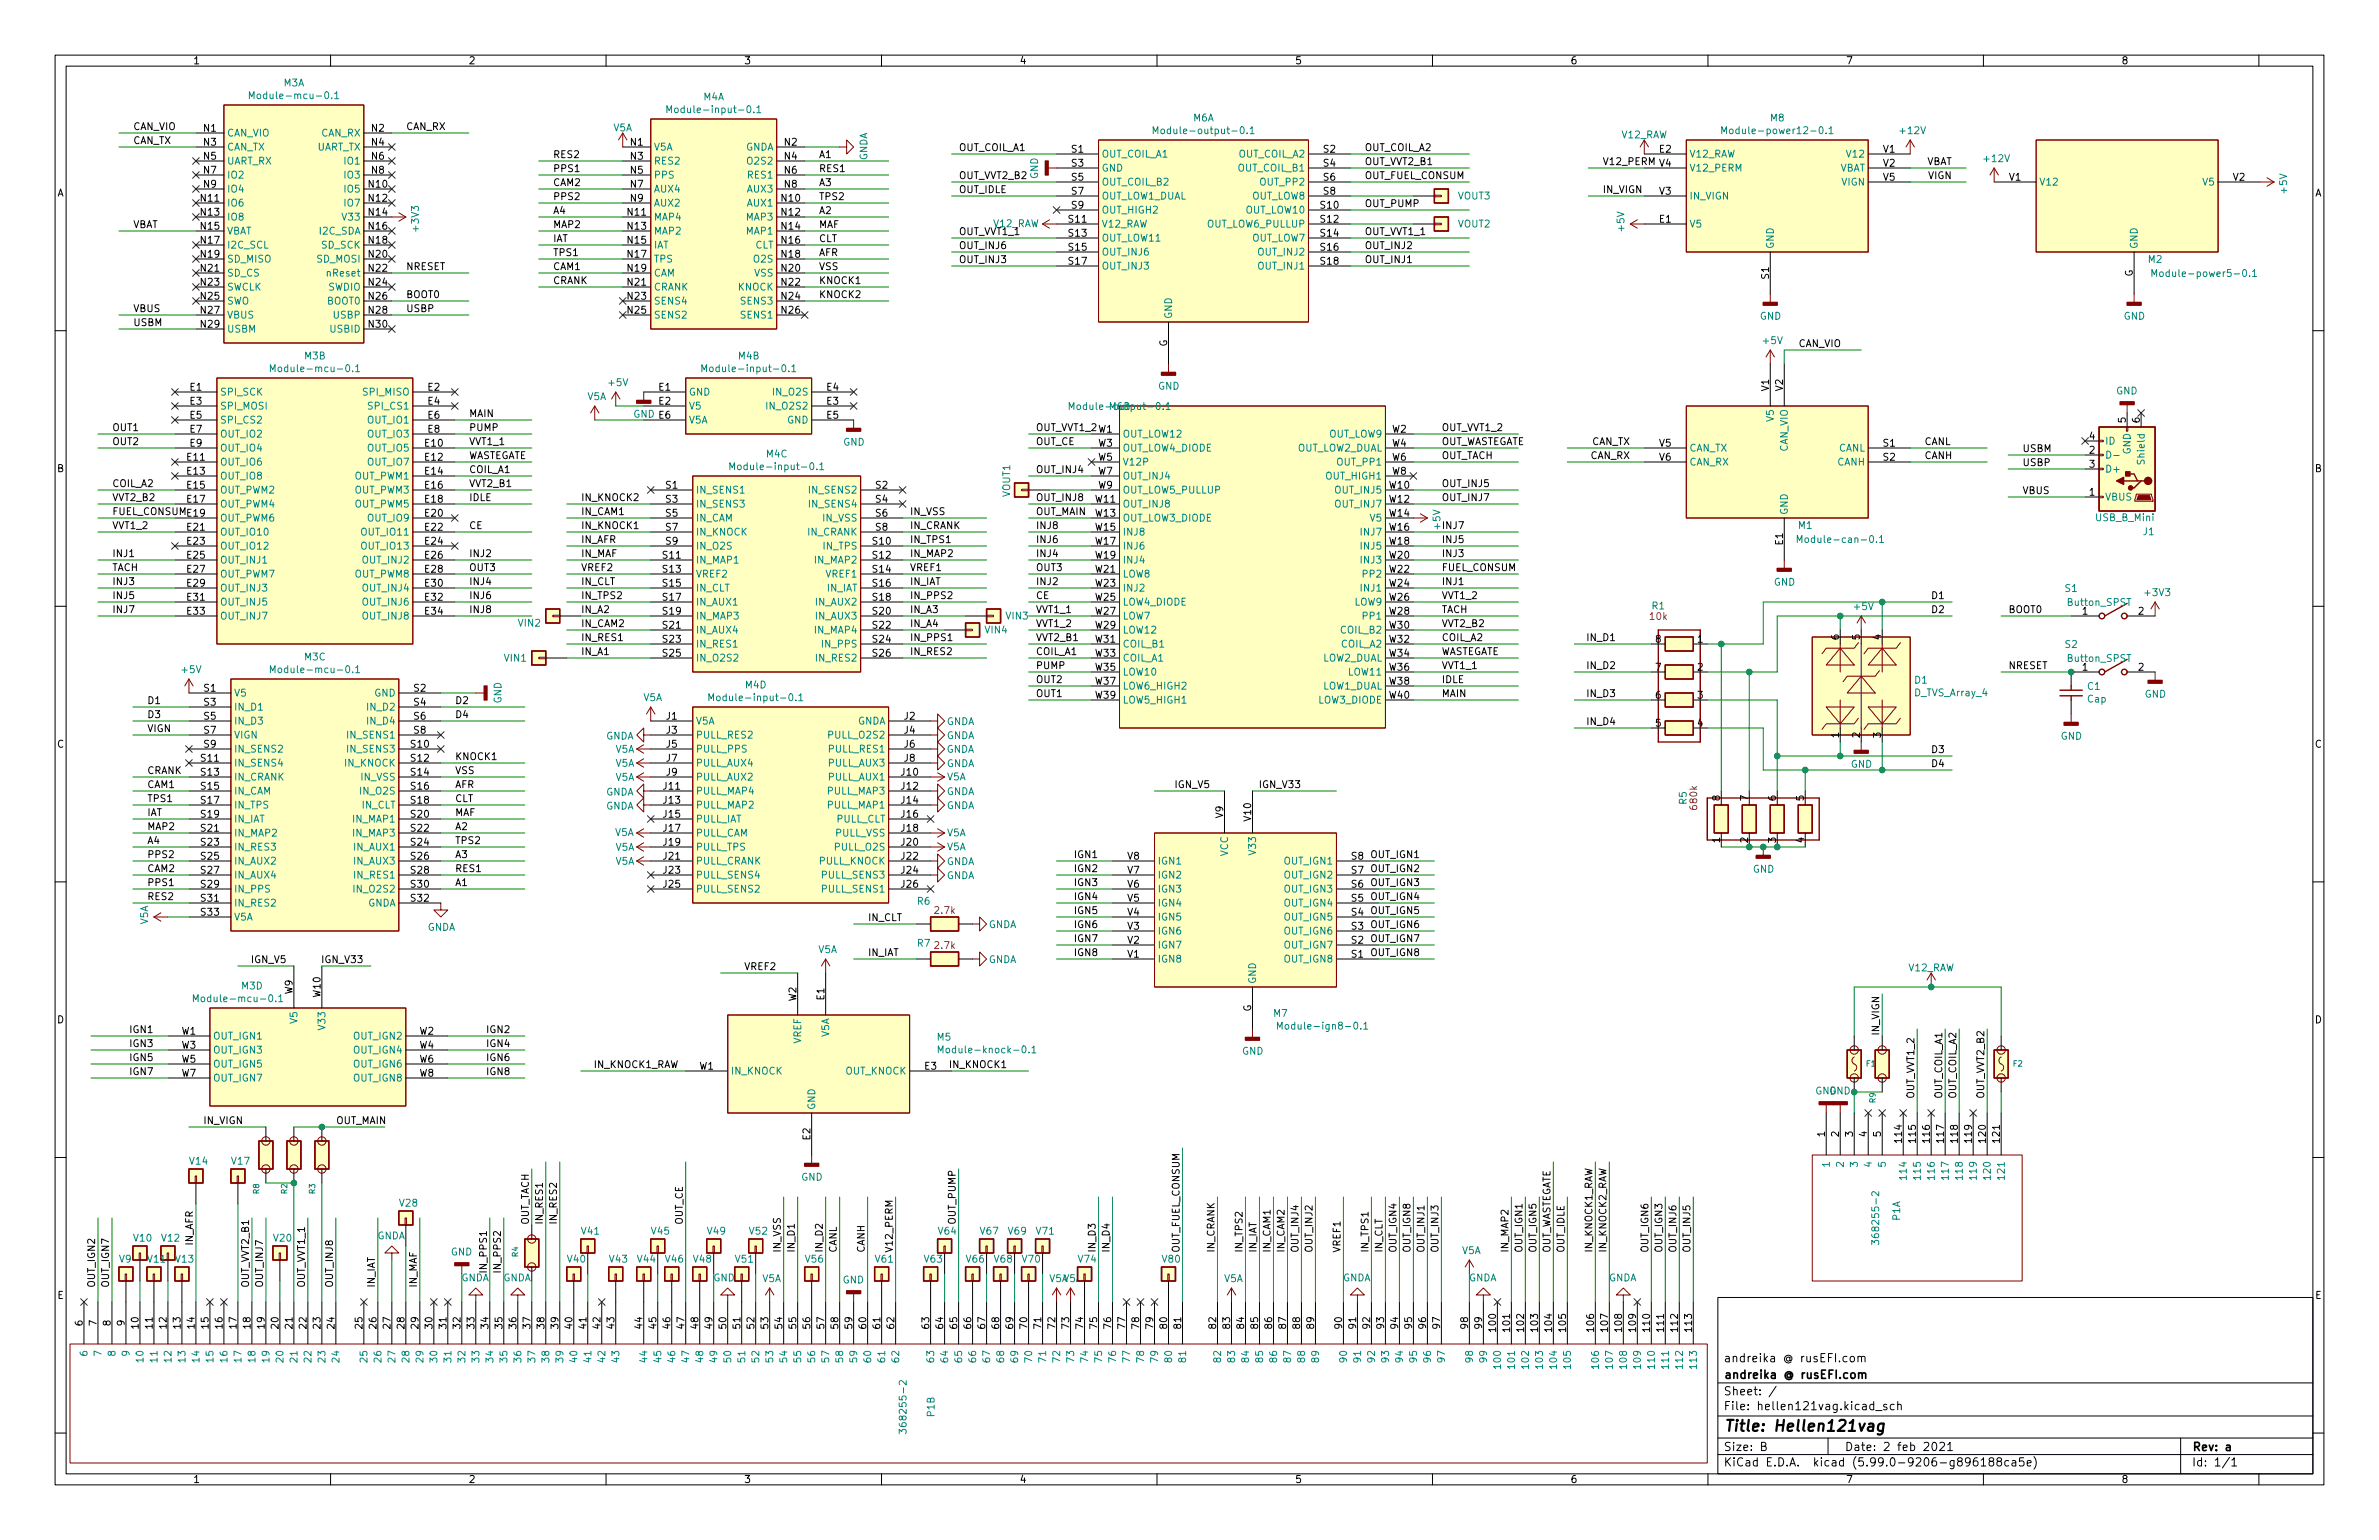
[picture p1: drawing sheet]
<svg xmlns="http://www.w3.org/2000/svg" width="432mm" height="279mm" viewBox="0 0 432 279" stroke-linecap="round" stroke-linejoin="round" font-family="sans-serif">
<defs><g id="words">
<text font-size="2.8" fill="#020000" x="312.8" y="259.7">Title: Hellen121vag</text>
<g font-size="2.1" fill="#020000">
<text x="312.8" y="250.2">andreika @ rusEFI.com</text>
<text x="312.8" y="247.1">andreika @ rusEFI.com</text>
<text x="312.8" y="255.9">File: hellen121vag.kicad_sch</text>
<text x="312.8" y="253.2">Sheet: /</text>
<text x="312.8" y="263.2">Size: B</text>
<text x="334.8" y="263.2">Date: 2 feb 2021</text>
<text x="397.8" y="263.2">Rev: a</text>
<text x="312.8" y="266">KiCad E.D.A. kicad (5.99.0-9206-g896188ca5e)</text>
<text x="397.8" y="266">Id: 1/1</text>
</g>
<g font-size="1.8" fill="#020000">
<text x="35" y="11.7">1</text>
<text x="85" y="11.7">2</text>
<text x="135" y="11.7">3</text>
<text x="185" y="11.7">4</text>
<text x="235" y="11.7">5</text>
<text x="285" y="11.7">6</text>
<text x="335" y="11.7">7</text>
<text x="385" y="11.7">8</text>
<text x="10.3" y="35.6">A</text>
<text x="420.1" y="35.6">A</text>
<text x="10.3" y="85.7">B</text>
<text x="420.1" y="85.7">B</text>
<text x="10.3" y="135.6">C</text>
<text x="420.1" y="135.6">C</text>
<text x="10.3" y="185.7">D</text>
<text x="420.1" y="185.7">D</text>
<text x="10.4" y="235.7">E</text>
<text x="420.2" y="235.7">E</text>
<text x="35" y="269.1">1</text>
<text x="85" y="269.1">2</text>
<text x="135" y="269.1">3</text>
<text x="185" y="269.1">4</text>
<text x="235" y="269.1">5</text>
<text x="285" y="269.1">6</text>
<text x="335" y="269.1">7</text>
<text x="385" y="269.1">8</text>
</g>
<g font-size="1.8" fill="#008484">
<text x="46.6" y="18">Module-mcu-0.1</text>
<text x="51.5" y="15.7">M3A</text>
<text x="111.3" y="23.8">V5A</text>
<text x="122.5" y="20.5">Module-input-0.1</text>
<text x="127.7" y="18.2">M4A</text>
<text x="216.6" y="22">M6A</text>
<text x="321.4" y="22">M8</text>
<text x="41.1" y="24.8">CAN_VIO</text>
<text x="41.1" y="27.3">CAN_TX</text>
<text x="41.1" y="29.8">UART_RX</text>
<text x="57.4" y="27.3">UART_TX</text>
<text x="58.3" y="24.8">CAN_RX</text>
<text x="62.7" y="29.8">IO1</text>
<text x="118.6" y="27.3">V5A</text>
<text x="118.6" y="29.8">RES2</text>
<text x="135.3" y="27.3">GNDA</text>
<text x="135.9" y="29.8">O2S2</text>
<text x="157.4" y="29.2" transform="rotate(-90 157.4 29.2)">GNDA</text>
<text x="199.9" y="28.6">OUT_COIL_A1</text>
<text x="210.8" y="24.3">Module-output-0.1</text>
<text x="224.8" y="28.6">OUT_COIL_A2</text>
<text x="294.3" y="25.1">V12_RAW</text>
<text x="306.6" y="28.6">V12_RAW</text>
<text x="314.1" y="24.3">Module-power12-0.1</text>
<text x="335.4" y="28.6">V12</text>
<text x="345" y="24.3">+12V</text>
<text x="360.2" y="29.4">+12V</text>
<text x="41.1" y="32.4">IO2</text>
<text x="41.1" y="34.9">IO4</text>
<text x="62.7" y="32.4">IO3</text>
<text x="62.7" y="34.9">IO5</text>
<text x="118.6" y="32.4">PPS</text>
<text x="118.6" y="34.9">AUX4</text>
<text x="135.7" y="34.9">AUX3</text>
<text x="135.8" y="32.4">RES1</text>
<text x="188.4" y="32.5" transform="rotate(-90 188.4 32.5)">GND</text>
<text x="199.9" y="31.1">GND</text>
<text x="199.9" y="33.7">OUT_COIL_B2</text>
<text x="224.8" y="31.1">OUT_COIL_B1</text>
<text x="228.9" y="33.7">OUT_PP2</text>
<text x="306.6" y="31.1">V12_PERM</text>
<text x="333.8" y="31.1">VBAT</text>
<text x="334.3" y="33.7">VIGN</text>
<text x="370.1" y="33.7">V12</text>
<text x="399.9" y="33.7">V5</text>
<text x="415.1" y="35" transform="rotate(-90 415.1 35)">+5V</text>
<text x="41.1" y="37.5">IO6</text>
<text x="41.1" y="40">IO8</text>
<text x="62.4" y="40">V33</text>
<text x="62.7" y="37.5">IO7</text>
<text x="76" y="41.8" transform="rotate(-90 76 41.8)">+3V3</text>
<text x="118.6" y="37.5">AUX2</text>
<text x="118.6" y="40">MAP4</text>
<text x="135.5" y="40">MAP3</text>
<text x="135.7" y="37.5">AUX1</text>
<text x="199.9" y="36.2">OUT_LOW1_DUAL</text>
<text x="199.9" y="38.7">OUT_HIGH2</text>
<text x="199.9" y="41.3">V12_RAW</text>
<text x="219.1" y="41.3">OUT_LOW6_PULLUP</text>
<text x="226.2" y="38.7">OUT_LOW10</text>
<text x="227.2" y="36.2">OUT_LOW8</text>
<text x="264.6" y="41.3">VOUT2</text>
<text x="264.6" y="36.2">VOUT3</text>
<text x="294.8" y="41.9" transform="rotate(-90 294.8 41.9)">+5V</text>
<text x="306.6" y="41.3">V5</text>
<text x="306.6" y="36.2">IN_VIGN</text>
<text x="41.1" y="42.5">VBAT</text>
<text x="41.1" y="45.1">I2C_SCL</text>
<text x="41.1" y="47.6">SD_MISO</text>
<text x="57.6" y="47.6">SD_MOSI</text>
<text x="58.1" y="42.5">I2C_SDA</text>
<text x="58.4" y="45.1">SD_SCK</text>
<text x="118.6" y="42.5">MAP2</text>
<text x="118.6" y="45.1">IAT</text>
<text x="118.6" y="47.6">TPS</text>
<text x="135.5" y="42.5">MAP1</text>
<text x="136.9" y="47.6">O2S</text>
<text x="137" y="45.1">CLT</text>
<text x="199.9" y="43.8">OUT_LOW11</text>
<text x="199.9" y="46.4">OUT_INJ6</text>
<text x="227.2" y="43.8">OUT_LOW7</text>
<text x="228.5" y="46.4">OUT_INJ2</text>
<text x="321.9" y="45.2" transform="rotate(-90 321.9 45.2)">GND</text>
<text x="388" y="45.2" transform="rotate(-90 388 45.2)">GND</text>
<text x="389.9" y="47.7">M2</text>
<text x="41.1" y="50.2">SD_CS</text>
<text x="41.1" y="52.7">SWCLK</text>
<text x="59.5" y="52.7">SWDIO</text>
<text x="59.6" y="50.2">nReset</text>
<text x="118.6" y="50.2">CAM</text>
<text x="118.6" y="52.7">CRANK</text>
<text x="134" y="52.7">KNOCK</text>
<text x="136.9" y="50.2">VSS</text>
<text x="199.9" y="48.9">OUT_INJ3</text>
<text x="228.5" y="48.9">OUT_INJ1</text>
<text x="392" y="50.2">Module-power5-0.1</text>
<text x="41.1" y="55.2">SWO</text>
<text x="41.1" y="57.8">VBUS</text>
<text x="59.4" y="55.2">BOOT0</text>
<text x="60.6" y="57.8">USBP</text>
<text x="118.6" y="55.2">SENS4</text>
<text x="118.6" y="57.8">SENS2</text>
<text x="134.7" y="55.2">SENS3</text>
<text x="134.7" y="57.8">SENS1</text>
<text x="212.7" y="57.9" transform="rotate(-90 212.7 57.9)">GND</text>
<text x="319.4" y="58">GND</text>
<text x="385.4" y="58">GND</text>
<text x="41.1" y="60.3">USBM</text>
<text x="55.3" y="65.2">M3B</text>
<text x="60" y="60.3">USBID</text>
<text x="134" y="65.2">M4B</text>
<text x="320.1" y="62.4">+5V</text>
<text x="39.9" y="71.8">SPI_SCK</text>
<text x="50.4" y="67.5">Module-mcu-0.1</text>
<text x="66.1" y="71.8">SPI_MISO</text>
<text x="110.5" y="70">+5V</text>
<text x="125" y="71.8">GND</text>
<text x="128.8" y="67.5">Module-input-0.1</text>
<text x="140.5" y="71.8">IN_O2S</text>
<text x="210.2" y="70.7">GND</text>
<text x="384.1" y="71.6">GND</text>
<text x="39.9" y="74.3">SPI_MOSI</text>
<text x="39.9" y="76.8">SPI_CS2</text>
<text x="66.9" y="76.8">OUT_IO1</text>
<text x="67.1" y="74.3">SPI_CS1</text>
<text x="106.6" y="72.6">V5A</text>
<text x="125" y="74.3">V5</text>
<text x="125" y="76.8">V5A</text>
<text x="139.5" y="74.3">IN_O2S2</text>
<text x="142.9" y="76.8">GND</text>
<text x="195.5" y="74.4">Module-output-0.1</text>
<text x="201.3" y="74.4">M6B</text>
<text x="321.9" y="76.3" transform="rotate(-90 321.9 76.3)">V5</text>
<text x="39.9" y="79.4">OUT_IO2</text>
<text x="39.9" y="81.9">OUT_IO4</text>
<text x="66.9" y="79.4">OUT_IO3</text>
<text x="66.9" y="81.9">OUT_IO5</text>
<text x="139.1" y="83">M4C</text>
<text x="153" y="80.8">GND</text>
<text x="203.7" y="79.4">OUT_LOW12</text>
<text x="203.7" y="81.9">OUT_LOW4_DIODE</text>
<text x="235.2" y="81.9">OUT_LOW2_DUAL</text>
<text x="241.1" y="79.4">OUT_LOW9</text>
<text x="306.6" y="81.9">CAN_TX</text>
<text x="324.5" y="82" transform="rotate(-90 324.5 82)">CAN_VIO</text>
<text x="333.7" y="81.9">CANL</text>
<text x="382" y="80.6">ID</text>
<text x="386.7" y="82.4" transform="rotate(-90 386.7 82.4)">GND</text>
<text x="389.3" y="83.8" transform="rotate(-90 389.3 83.8)">Shield</text>
<text x="39.9" y="84.5">OUT_IO6</text>
<text x="39.9" y="87">OUT_IO8</text>
<text x="39.9" y="89.5">OUT_PWM2</text>
<text x="64.4" y="87">OUT_PWM1</text>
<text x="64.4" y="89.5">OUT_PWM3</text>
<text x="66.9" y="84.5">OUT_IO7</text>
<text x="126.2" y="89.5">IN_SENS1</text>
<text x="133.9" y="85.3">Module-input-0.1</text>
<text x="147.1" y="89.5">IN_SENS2</text>
<text x="203.7" y="84.5">V12P</text>
<text x="203.7" y="87">OUT_INJ4</text>
<text x="203.7" y="89.5">OUT_LOW5_PULLUP</text>
<text x="240.8" y="87">OUT_HIGH1</text>
<text x="242.5" y="89.5">OUT_INJ5</text>
<text x="242.9" y="84.5">OUT_PP1</text>
<text x="306.6" y="84.5">CAN_RX</text>
<text x="333.5" y="84.5">CANH</text>
<text x="382" y="85.7">D+</text>
<text x="39.9" y="92.1">OUT_PWM4</text>
<text x="39.9" y="94.6">OUT_PWM6</text>
<text x="64.4" y="92.1">OUT_PWM5</text>
<text x="66.9" y="94.6">OUT_IO9</text>
<text x="126.2" y="92.1">IN_SENS3</text>
<text x="126.2" y="94.6">IN_CAM</text>
<text x="147.1" y="92.1">IN_SENS4</text>
<text x="149.4" y="94.6">IN_VSS</text>
<text x="183.3" y="90.2" transform="rotate(-90 183.3 90.2)">VOUT1</text>
<text x="203.7" y="92.1">OUT_INJ8</text>
<text x="203.7" y="94.6">OUT_LOW3_DIODE</text>
<text x="242.5" y="92.1">OUT_INJ7</text>
<text x="248.8" y="94.6">V5</text>
<text x="324.5" y="93.5" transform="rotate(-90 324.5 93.5)">GND</text>
<text x="326.4" y="96">M1</text>
<text x="380.4" y="94.5">USB_B_Mini</text>
<text x="382" y="90.8">VBUS</text>
<text x="39.9" y="97.2">OUT_IO10</text>
<text x="39.9" y="99.7">OUT_IO12</text>
<text x="65.9" y="97.2">OUT_IO11</text>
<text x="65.9" y="99.7">OUT_IO13</text>
<text x="126.2" y="97.2">IN_KNOCK</text>
<text x="126.2" y="99.7">IN_O2S</text>
<text x="146.6" y="97.2">IN_CRANK</text>
<text x="149.5" y="99.7">IN_TPS</text>
<text x="203.7" y="97.2">INJ8</text>
<text x="203.7" y="99.7">INJ6</text>
<text x="247.2" y="97.2">INJ7</text>
<text x="247.2" y="99.7">INJ5</text>
<text x="327.6" y="98.5">Module-can-0.1</text>
<text x="389" y="97.1">J1</text>
<text x="39.9" y="102.2">OUT_INJ1</text>
<text x="39.9" y="104.8">OUT_PWM7</text>
<text x="39.9" y="107.3">OUT_INJ3</text>
<text x="64.4" y="104.8">OUT_PWM8</text>
<text x="66" y="102.2">OUT_INJ2</text>
<text x="66" y="107.3">OUT_INJ4</text>
<text x="126.2" y="102.2">IN_MAP1</text>
<text x="126.2" y="104.8">VREF2</text>
<text x="126.2" y="107.3">IN_CLT</text>
<text x="148" y="102.2">IN_MAP2</text>
<text x="150" y="104.8">VREF1</text>
<text x="150.1" y="107.3">IN_IAT</text>
<text x="203.7" y="102.2">INJ4</text>
<text x="203.7" y="104.8">LOW8</text>
<text x="203.7" y="107.3">INJ2</text>
<text x="247.2" y="102.2">INJ3</text>
<text x="247.2" y="107.3">INJ1</text>
<text x="247.6" y="104.8">PP2</text>
<text x="321.9" y="106.2">GND</text>
<text x="374.8" y="107.4">S1</text>
<text x="39.9" y="109.9">OUT_INJ5</text>
<text x="39.9" y="112.4">OUT_INJ7</text>
<text x="66" y="109.9">OUT_INJ6</text>
<text x="66" y="112.4">OUT_INJ8</text>
<text x="94.1" y="113.7">VIN2</text>
<text x="126.2" y="109.9">IN_AUX1</text>
<text x="126.2" y="112.4">IN_MAP3</text>
<text x="148.2" y="109.9">IN_AUX2</text>
<text x="148.2" y="112.4">IN_AUX3</text>
<text x="182.6" y="112.4">VIN3</text>
<text x="203.7" y="112.4">LOW7</text>
<text x="203.7" y="109.9">LOW4_DIODE</text>
<text x="245.8" y="109.9">LOW9</text>
<text x="247.6" y="112.4">PP1</text>
<text x="299.9" y="110.6">R1</text>
<text x="336.6" y="110.7">+5V</text>
<text x="375.3" y="109.9">Button_SPST</text>
<text x="389.4" y="108.1">+3V3</text>
<text x="55.3" y="119.8">M3C</text>
<text x="126.2" y="114.9">IN_AUX4</text>
<text x="126.2" y="117.5">IN_RES1</text>
<text x="148" y="114.9">IN_MAP4</text>
<text x="149.4" y="117.5">IN_PPS</text>
<text x="178.8" y="114.9">VIN4</text>
<text x="203.7" y="114.9">LOW12</text>
<text x="203.7" y="117.5">COIL_B1</text>
<text x="243.5" y="114.9">COIL_B2</text>
<text x="243.5" y="117.5">COIL_A2</text>
<text x="374.8" y="117.5">S2</text>
<text x="33.1" y="122.1">+5V</text>
<text x="50.4" y="122.1">Module-mcu-0.1</text>
<text x="91.6" y="120">VIN1</text>
<text x="126.2" y="120">IN_O2S2</text>
<text x="135.3" y="124.9">M4D</text>
<text x="148.3" y="120">IN_RES2</text>
<text x="203.7" y="120">COIL_A1</text>
<text x="203.7" y="122.6">LOW10</text>
<text x="203.7" y="125.1">LOW6_HIGH2</text>
<text x="239.9" y="120">LOW2_DUAL</text>
<text x="239.9" y="125.1">LOW1_DUAL</text>
<text x="244.9" y="122.6">LOW11</text>
<text x="347.5" y="124">D1</text>
<text x="375.3" y="120.1">Button_SPST</text>
<text x="378.9" y="125.1">C1</text>
<text x="42.4" y="126.4">V5</text>
<text x="42.4" y="128.9">IN_D1</text>
<text x="42.4" y="131.4">IN_D3</text>
<text x="66.9" y="128.9">IN_D2</text>
<text x="66.9" y="131.4">IN_D4</text>
<text x="68" y="126.4">GND</text>
<text x="91" y="127.6" transform="rotate(-90 91 127.6)">GND</text>
<text x="116.8" y="127.2">V5A</text>
<text x="126.2" y="131.4">V5A</text>
<text x="130.1" y="127.2">Module-input-0.1</text>
<text x="155.6" y="131.4">GNDA</text>
<text x="171.7" y="131.5">GNDA</text>
<text x="203.7" y="127.6">LOW5_HIGH1</text>
<text x="239.3" y="127.6">LOW3_DIODE</text>
<text x="347.5" y="126.3">D_TVS_Array_4</text>
<text x="378.9" y="127.4">Cap</text>
<text x="389.2" y="126.6">GND</text>
<text x="42.4" y="134">VIGN</text>
<text x="42.4" y="136.5">IN_SENS2</text>
<text x="63.3" y="134">IN_SENS1</text>
<text x="63.3" y="136.5">IN_SENS3</text>
<text x="109.9" y="134.2">GNDA</text>
<text x="111.7" y="136.6">V5A</text>
<text x="126.2" y="134">PULL_RES2</text>
<text x="126.2" y="136.5">PULL_PPS</text>
<text x="150.6" y="136.5">PULL_RES1</text>
<text x="150.7" y="134">PULL_O2S2</text>
<text x="171.7" y="136.6">GNDA</text>
<text x="171.7" y="134.1">GNDA</text>
<text x="374" y="134.2">GND</text>
<text x="42.4" y="139.1">IN_SENS4</text>
<text x="42.4" y="141.6">IN_CRANK</text>
<text x="62.6" y="139.1">IN_KNOCK</text>
<text x="65.6" y="141.6">IN_VSS</text>
<text x="111.7" y="139.1">V5A</text>
<text x="111.7" y="141.6">V5A</text>
<text x="126.2" y="139.1">PULL_AUX4</text>
<text x="126.2" y="141.6">PULL_AUX2</text>
<text x="150.5" y="139.1">PULL_AUX3</text>
<text x="150.5" y="141.6">PULL_AUX1</text>
<text x="171.7" y="139.2">GNDA</text>
<text x="171.9" y="141.6">V5A</text>
<text x="335.9" y="139.3">GND</text>
<text x="42.4" y="144.1">IN_CAM</text>
<text x="42.4" y="146.7">IN_TPS</text>
<text x="42.4" y="149.2">IN_IAT</text>
<text x="64.2" y="149.2">IN_MAP1</text>
<text x="65.6" y="144.1">IN_O2S</text>
<text x="65.7" y="146.7">IN_CLT</text>
<text x="109.9" y="146.9">GNDA</text>
<text x="109.9" y="144.3">GNDA</text>
<text x="126.2" y="144.1">PULL_MAP4</text>
<text x="126.2" y="146.7">PULL_MAP2</text>
<text x="126.2" y="149.2">PULL_IAT</text>
<text x="150.3" y="144.1">PULL_MAP3</text>
<text x="150.3" y="146.7">PULL_MAP1</text>
<text x="151.7" y="149.2">PULL_CLT</text>
<text x="171.7" y="144.2">GNDA</text>
<text x="171.7" y="146.8">GNDA</text>
<text x="306.1" y="145.9" transform="rotate(-90 306.1 145.9)">R5</text>
<text x="42.4" y="151.8">IN_MAP2</text>
<text x="42.4" y="154.3">IN_RES3</text>
<text x="64.2" y="151.8">IN_MAP3</text>
<text x="64.4" y="154.3">IN_AUX1</text>
<text x="111.6" y="151.7">V5A</text>
<text x="111.7" y="154.3">V5A</text>
<text x="126.2" y="151.8">PULL_CAM</text>
<text x="126.2" y="154.3">PULL_TPS</text>
<text x="151.6" y="151.8">PULL_VSS</text>
<text x="151.6" y="154.3">PULL_O2S</text>
<text x="171.9" y="154.3">V5A</text>
<text x="171.9" y="151.7">V5A</text>
<text x="222.9" y="155.4" transform="rotate(-90 222.9 155.4)">VCC</text>
<text x="228" y="154.8" transform="rotate(-90 228 154.8)">V33</text>
<text x="42.4" y="156.8">IN_AUX2</text>
<text x="42.4" y="159.4">IN_AUX4</text>
<text x="42.4" y="161.9">IN_PPS</text>
<text x="64.4" y="156.8">IN_AUX3</text>
<text x="64.5" y="159.4">IN_RES1</text>
<text x="64.6" y="161.9">IN_O2S2</text>
<text x="111.7" y="156.9">V5A</text>
<text x="126.2" y="156.8">PULL_CRANK</text>
<text x="126.2" y="159.4">PULL_SENS4</text>
<text x="126.2" y="161.9">PULL_SENS2</text>
<text x="148.7" y="156.8">PULL_KNOCK</text>
<text x="149.4" y="159.4">PULL_SENS3</text>
<text x="149.4" y="161.9">PULL_SENS1</text>
<text x="171.7" y="159.5">GNDA</text>
<text x="171.7" y="156.9">GNDA</text>
<text x="210.1" y="161.9">IGN3</text>
<text x="210.1" y="159.4">IGN2</text>
<text x="210.1" y="156.8">IGN1</text>
<text x="233.2" y="161.9">OUT_IGN3</text>
<text x="233.2" y="159.4">OUT_IGN2</text>
<text x="233.2" y="156.8">OUT_IGN1</text>
<text x="318.1" y="158.3">GND</text>
<text x="26.9" y="167.7" transform="rotate(-90 26.9 167.7)">V5A</text>
<text x="42.4" y="164.5">IN_RES2</text>
<text x="42.4" y="167">V5A</text>
<text x="66.7" y="164.5">GNDA</text>
<text x="166.5" y="164.1">R6</text>
<text x="210.1" y="167">IGN5</text>
<text x="210.1" y="164.5">IGN4</text>
<text x="233.2" y="167">OUT_IGN5</text>
<text x="233.2" y="164.5">OUT_IGN4</text>
<text x="77.5" y="168.9">GNDA</text>
<text x="148.5" y="172.9">V5A</text>
<text x="166.5" y="171.8">R7</text>
<text x="179.4" y="168.4">GNDA</text>
<text x="210.1" y="169.5">IGN6</text>
<text x="210.1" y="172.1">IGN7</text>
<text x="233.2" y="172.1">OUT_IGN7</text>
<text x="233.2" y="169.5">OUT_IGN6</text>
<text x="43.9" y="179.5">M3D</text>
<text x="179.4" y="174.7">GNDA</text>
<text x="210.1" y="174.6">IGN8</text>
<text x="228" y="178.6" transform="rotate(-90 228 178.6)">GND</text>
<text x="233.2" y="174.6">OUT_IGN8</text>
<text x="346.3" y="176.2">V12_RAW</text>
<text x="36.4" y="181.8">Module-mcu-0.1</text>
<text x="54" y="185.6" transform="rotate(-90 54 185.6)">V5</text>
<text x="231.2" y="184.5">M7</text>
<text x="38.6" y="188.6">OUT_IGN1</text>
<text x="38.6" y="191.1">OUT_IGN3</text>
<text x="59.1" y="186.5" transform="rotate(-90 59.1 186.5)">V33</text>
<text x="64.3" y="188.6">OUT_IGN2</text>
<text x="64.3" y="191.1">OUT_IGN4</text>
<text x="145.4" y="189.4" transform="rotate(-90 145.4 189.4)">VREF</text>
<text x="150.5" y="188.1" transform="rotate(-90 150.5 188.1)">V5A</text>
<text x="170.1" y="188.8">M5</text>
<text x="171.7" y="191.1">Module-knock-0.1</text>
<text x="225.4" y="191.3">GND</text>
<text x="233.3" y="186.8">Module-ign8-0.1</text>
<text x="38.6" y="193.7">OUT_IGN5</text>
<text x="38.6" y="196.2">OUT_IGN7</text>
<text x="64.3" y="193.7">OUT_IGN6</text>
<text x="64.3" y="196.2">OUT_IGN8</text>
<text x="132.6" y="194.9">IN_KNOCK</text>
<text x="153.4" y="194.9">OUT_KNOCK</text>
<text x="148" y="201.4" transform="rotate(-90 148 201.4)">GND</text>
<text x="329.5" y="198.6">GND</text>
<text x="332" y="198.6">GND</text>
<text x="34.5" y="211.3">V14</text>
<text x="42.1" y="211.3">V17</text>
<text x="145.4" y="214.2">GND</text>
<text x="332.1" y="211.5" transform="rotate(-90 332.1 211.5)">1</text>
<text x="334.6" y="211.5" transform="rotate(-90 334.6 211.5)">2</text>
<text x="337.2" y="211.5" transform="rotate(-90 337.2 211.5)">3</text>
<text x="339.7" y="211.5" transform="rotate(-90 339.7 211.5)">4</text>
<text x="342.3" y="211.5" transform="rotate(-90 342.3 211.5)">5</text>
<text x="346.1" y="213.5" transform="rotate(-90 346.1 213.5)">114</text>
<text x="348.6" y="213.5" transform="rotate(-90 348.6 213.5)">115</text>
<text x="351.2" y="213.5" transform="rotate(-90 351.2 213.5)">116</text>
<text x="353.7" y="213.5" transform="rotate(-90 353.7 213.5)">117</text>
<text x="356.2" y="213.5" transform="rotate(-90 356.2 213.5)">118</text>
<text x="358.8" y="213.5" transform="rotate(-90 358.8 213.5)">119</text>
<text x="361.3" y="213.5" transform="rotate(-90 361.3 213.5)">120</text>
<text x="363.9" y="213.5" transform="rotate(-90 363.9 213.5)">121</text>
<text x="72.6" y="218.9">V28</text>
<text x="344.9" y="221.4" transform="rotate(-90 344.9 221.4)">P1A</text>
<text x="24.3" y="225.3">V10</text>
<text x="29.4" y="225.3">V12</text>
<text x="49.7" y="225.3">V20</text>
<text x="68.4" y="224.8">GNDA</text>
<text x="81.8" y="227.8">GND</text>
<text x="105.6" y="224">V41</text>
<text x="118.3" y="224">V45</text>
<text x="128.4" y="224">V49</text>
<text x="136.1" y="224">V52</text>
<text x="170.4" y="224">V64</text>
<text x="178" y="224">V67</text>
<text x="183.1" y="224">V69</text>
<text x="188.1" y="224">V71</text>
<text x="265.3" y="227.5">V5A</text>
<text x="341.1" y="224.7" transform="rotate(-90 341.1 224.7)">368255-2</text>
<text x="21.7" y="229.1">V9</text>
<text x="26.8" y="229.1">V11</text>
<text x="31.9" y="229.1">V13</text>
<text x="91.3" y="232.5">GNDA</text>
<text x="103" y="229.1">V40</text>
<text x="110.7" y="229.1">V43</text>
<text x="115.7" y="229.1">V44</text>
<text x="120.8" y="229.1">V46</text>
<text x="125.9" y="229.1">V48</text>
<text x="133.5" y="229.1">V51</text>
<text x="138.3" y="232.6">V5A</text>
<text x="146.2" y="229.1">V56</text>
<text x="152.9" y="232.8">GND</text>
<text x="158.9" y="229.1">V61</text>
<text x="167.8" y="229.1">V63</text>
<text x="175.4" y="229.1">V66</text>
<text x="180.5" y="229.1">V68</text>
<text x="185.6" y="229.1">V70</text>
<text x="190.4" y="232.6">V5A</text>
<text x="193" y="232.6">V5A</text>
<text x="195.8" y="229.1">V74</text>
<text x="211" y="229.1">V80</text>
<text x="222.2" y="232.6">V5A</text>
<text x="243.7" y="232.5">GNDA</text>
<text x="266.5" y="232.5">GNDA</text>
<text x="291.9" y="232.5">GNDA</text>
<text x="15.9" y="245.8" transform="rotate(-90 15.9 245.8)">6</text>
<text x="18.4" y="245.8" transform="rotate(-90 18.4 245.8)">7</text>
<text x="21" y="245.8" transform="rotate(-90 21 245.8)">8</text>
<text x="23.5" y="245.8" transform="rotate(-90 23.5 245.8)">9</text>
<text x="26" y="246.8" transform="rotate(-90 26 246.8)">10</text>
<text x="28.6" y="246.8" transform="rotate(-90 28.6 246.8)">11</text>
<text x="31.1" y="246.8" transform="rotate(-90 31.1 246.8)">12</text>
<text x="33.7" y="246.8" transform="rotate(-90 33.7 246.8)">13</text>
<text x="36.2" y="246.8" transform="rotate(-90 36.2 246.8)">14</text>
<text x="38.7" y="246.8" transform="rotate(-90 38.7 246.8)">15</text>
<text x="41.3" y="246.8" transform="rotate(-90 41.3 246.8)">16</text>
<text x="43.8" y="246.8" transform="rotate(-90 43.8 246.8)">17</text>
<text x="46.4" y="246.8" transform="rotate(-90 46.4 246.8)">18</text>
<text x="48.9" y="246.8" transform="rotate(-90 48.9 246.8)">19</text>
<text x="51.4" y="246.8" transform="rotate(-90 51.4 246.8)">20</text>
<text x="54" y="246.8" transform="rotate(-90 54 246.8)">21</text>
<text x="56.5" y="246.8" transform="rotate(-90 56.5 246.8)">22</text>
<text x="59.1" y="246.8" transform="rotate(-90 59.1 246.8)">23</text>
<text x="61.6" y="246.8" transform="rotate(-90 61.6 246.8)">24</text>
<text x="66.7" y="246.8" transform="rotate(-90 66.7 246.8)">25</text>
<text x="69.2" y="246.8" transform="rotate(-90 69.2 246.8)">26</text>
<text x="71.8" y="246.8" transform="rotate(-90 71.8 246.8)">27</text>
<text x="74.3" y="246.8" transform="rotate(-90 74.3 246.8)">28</text>
<text x="76.8" y="246.8" transform="rotate(-90 76.8 246.8)">29</text>
<text x="79.4" y="246.8" transform="rotate(-90 79.4 246.8)">30</text>
<text x="81.9" y="246.8" transform="rotate(-90 81.9 246.8)">31</text>
<text x="84.5" y="246.8" transform="rotate(-90 84.5 246.8)">32</text>
<text x="87" y="246.8" transform="rotate(-90 87 246.8)">33</text>
<text x="89.5" y="246.8" transform="rotate(-90 89.5 246.8)">34</text>
<text x="92.1" y="246.8" transform="rotate(-90 92.1 246.8)">35</text>
<text x="94.6" y="246.8" transform="rotate(-90 94.6 246.8)">36</text>
<text x="97.2" y="246.8" transform="rotate(-90 97.2 246.8)">37</text>
<text x="99.7" y="246.8" transform="rotate(-90 99.7 246.8)">38</text>
<text x="102.2" y="246.8" transform="rotate(-90 102.2 246.8)">39</text>
<text x="104.8" y="246.8" transform="rotate(-90 104.8 246.8)">40</text>
<text x="107.3" y="246.8" transform="rotate(-90 107.3 246.8)">41</text>
<text x="109.9" y="246.8" transform="rotate(-90 109.9 246.8)">42</text>
<text x="112.4" y="246.8" transform="rotate(-90 112.4 246.8)">43</text>
<text x="117.5" y="246.8" transform="rotate(-90 117.5 246.8)">44</text>
<text x="120" y="246.8" transform="rotate(-90 120 246.8)">45</text>
<text x="122.6" y="246.8" transform="rotate(-90 122.6 246.8)">46</text>
<text x="125.1" y="246.8" transform="rotate(-90 125.1 246.8)">47</text>
<text x="127.6" y="246.8" transform="rotate(-90 127.6 246.8)">48</text>
<text x="130.2" y="246.8" transform="rotate(-90 130.2 246.8)">49</text>
<text x="132.7" y="246.8" transform="rotate(-90 132.7 246.8)">50</text>
<text x="135.3" y="246.8" transform="rotate(-90 135.3 246.8)">51</text>
<text x="137.8" y="246.8" transform="rotate(-90 137.8 246.8)">52</text>
<text x="140.3" y="246.8" transform="rotate(-90 140.3 246.8)">53</text>
<text x="142.9" y="246.8" transform="rotate(-90 142.9 246.8)">54</text>
<text x="145.4" y="246.8" transform="rotate(-90 145.4 246.8)">55</text>
<text x="148" y="246.8" transform="rotate(-90 148 246.8)">56</text>
<text x="150.5" y="246.8" transform="rotate(-90 150.5 246.8)">57</text>
<text x="153" y="246.8" transform="rotate(-90 153 246.8)">58</text>
<text x="155.6" y="246.8" transform="rotate(-90 155.6 246.8)">59</text>
<text x="158.1" y="246.8" transform="rotate(-90 158.1 246.8)">60</text>
<text x="160.7" y="246.8" transform="rotate(-90 160.7 246.8)">61</text>
<text x="163.2" y="246.8" transform="rotate(-90 163.2 246.8)">62</text>
<text x="169.5" y="246.8" transform="rotate(-90 169.5 246.8)">63</text>
<text x="172.1" y="246.8" transform="rotate(-90 172.1 246.8)">64</text>
<text x="174.6" y="246.8" transform="rotate(-90 174.6 246.8)">65</text>
<text x="177.2" y="246.8" transform="rotate(-90 177.2 246.8)">66</text>
<text x="179.7" y="246.8" transform="rotate(-90 179.7 246.8)">67</text>
<text x="182.2" y="246.8" transform="rotate(-90 182.2 246.8)">68</text>
<text x="184.8" y="246.8" transform="rotate(-90 184.8 246.8)">69</text>
<text x="187.3" y="246.8" transform="rotate(-90 187.3 246.8)">70</text>
<text x="189.9" y="246.8" transform="rotate(-90 189.9 246.8)">71</text>
<text x="192.4" y="246.8" transform="rotate(-90 192.4 246.8)">72</text>
<text x="194.9" y="246.8" transform="rotate(-90 194.9 246.8)">73</text>
<text x="197.5" y="246.8" transform="rotate(-90 197.5 246.8)">74</text>
<text x="200" y="246.8" transform="rotate(-90 200 246.8)">75</text>
<text x="202.6" y="246.8" transform="rotate(-90 202.6 246.8)">76</text>
<text x="205.1" y="246.8" transform="rotate(-90 205.1 246.8)">77</text>
<text x="207.6" y="246.8" transform="rotate(-90 207.6 246.8)">78</text>
<text x="210.2" y="246.8" transform="rotate(-90 210.2 246.8)">79</text>
<text x="212.7" y="246.8" transform="rotate(-90 212.7 246.8)">80</text>
<text x="215.3" y="246.8" transform="rotate(-90 215.3 246.8)">81</text>
<text x="221.6" y="246.8" transform="rotate(-90 221.6 246.8)">82</text>
<text x="224.2" y="246.8" transform="rotate(-90 224.2 246.8)">83</text>
<text x="226.7" y="246.8" transform="rotate(-90 226.7 246.8)">84</text>
<text x="229.2" y="246.8" transform="rotate(-90 229.2 246.8)">85</text>
<text x="231.8" y="246.8" transform="rotate(-90 231.8 246.8)">86</text>
<text x="234.3" y="246.8" transform="rotate(-90 234.3 246.8)">87</text>
<text x="236.9" y="246.8" transform="rotate(-90 236.9 246.8)">88</text>
<text x="239.4" y="246.8" transform="rotate(-90 239.4 246.8)">89</text>
<text x="244.5" y="246.8" transform="rotate(-90 244.5 246.8)">90</text>
<text x="247" y="246.8" transform="rotate(-90 247 246.8)">91</text>
<text x="249.6" y="246.8" transform="rotate(-90 249.6 246.8)">92</text>
<text x="252.1" y="246.8" transform="rotate(-90 252.1 246.8)">93</text>
<text x="254.6" y="246.8" transform="rotate(-90 254.6 246.8)">94</text>
<text x="257.2" y="246.8" transform="rotate(-90 257.2 246.8)">95</text>
<text x="259.7" y="246.8" transform="rotate(-90 259.7 246.8)">96</text>
<text x="262.3" y="246.8" transform="rotate(-90 262.3 246.8)">97</text>
<text x="267.3" y="246.8" transform="rotate(-90 267.3 246.8)">98</text>
<text x="269.9" y="246.8" transform="rotate(-90 269.9 246.8)">99</text>
<text x="272.4" y="247.8" transform="rotate(-90 272.4 247.8)">100</text>
<text x="275" y="247.8" transform="rotate(-90 275 247.8)">101</text>
<text x="277.5" y="247.8" transform="rotate(-90 277.5 247.8)">102</text>
<text x="280" y="247.8" transform="rotate(-90 280 247.8)">103</text>
<text x="282.6" y="247.8" transform="rotate(-90 282.6 247.8)">104</text>
<text x="285.1" y="247.8" transform="rotate(-90 285.1 247.8)">105</text>
<text x="290.2" y="247.8" transform="rotate(-90 290.2 247.8)">106</text>
<text x="292.7" y="247.8" transform="rotate(-90 292.7 247.8)">107</text>
<text x="295.3" y="247.8" transform="rotate(-90 295.3 247.8)">108</text>
<text x="297.8" y="247.8" transform="rotate(-90 297.8 247.8)">109</text>
<text x="300.4" y="247.8" transform="rotate(-90 300.4 247.8)">110</text>
<text x="302.9" y="247.8" transform="rotate(-90 302.9 247.8)">111</text>
<text x="305.4" y="247.8" transform="rotate(-90 305.4 247.8)">112</text>
<text x="308" y="247.8" transform="rotate(-90 308 247.8)">113</text>
<text x="169.6" y="257" transform="rotate(-90 169.6 257)">P1B</text>
<text x="164.5" y="259" transform="rotate(-90 164.5 259)">368255-2</text>
</g>
<g font-size="1.8">
<text x="24.1" y="23.6">CAN_VIO</text>
<text x="73.7" y="23.6">CAN_RX</text>
<text x="24.1" y="26.1">CAN_TX</text>
<text x="100.3" y="28.7">RES2</text>
<text x="148.6" y="28.7">A1</text>
<text x="174" y="27.4">OUT_COIL_A1</text>
<text x="247.6" y="29.9">OUT_VVT2_B1</text>
<text x="247.6" y="27.4">OUT_COIL_A2</text>
<text x="290.8" y="29.9">V12_PERM V4</text>
<text x="349.5" y="29.9">VBAT</text>
<text x="100.3" y="33.8">CAM2</text>
<text x="100.3" y="31.2">PPS1</text>
<text x="148.6" y="33.8">A3</text>
<text x="148.6" y="31.2">RES1</text>
<text x="174" y="35">OUT_IDLE</text>
<text x="174" y="32.5">OUT_VVT2_B2</text>
<text x="247.6" y="32.5">OUT_FUEL_CONSUM</text>
<text x="290.8" y="35">IN_VIGN</text>
<text x="350" y="32.5">VIGN</text>
<text x="24.1" y="41.4">VBAT</text>
<text x="100.3" y="36.3">PPS2</text>
<text x="100.3" y="38.8">A4</text>
<text x="100.3" y="41.4">MAP2</text>
<text x="148.6" y="41.4">MAF</text>
<text x="148.6" y="38.8">A2</text>
<text x="148.6" y="36.3">TPS2</text>
<text x="180.2" y="41.2">V12_RAW</text>
<text x="247.6" y="37.6">OUT_PUMP</text>
<text x="100.3" y="46.5">TPS1</text>
<text x="100.3" y="43.9">IAT</text>
<text x="148.6" y="43.9">CLT</text>
<text x="148.6" y="46.5">AFR</text>
<text x="174" y="45.2">OUT_INJ6</text>
<text x="174" y="47.7">OUT_INJ3</text>
<text x="174" y="42.6">OUT_VVT1_1</text>
<text x="247.6" y="47.7">OUT_INJ1</text>
<text x="247.6" y="45.2">OUT_INJ2</text>
<text x="247.6" y="42.6">OUT_VVT1_1</text>
<text x="73.7" y="49">NRESET</text>
<text x="100.3" y="51.5">CRANK</text>
<text x="100.3" y="49">CAM1</text>
<text x="148.6" y="49">VSS</text>
<text x="148.6" y="51.5">KNOCK1</text>
<text x="24.1" y="59.2">USBM</text>
<text x="24.1" y="56.6">VBUS</text>
<text x="73.7" y="56.6">USBP</text>
<text x="73.7" y="54.1">BOOT0</text>
<text x="148.6" y="54.1">KNOCK2</text>
<text x="326.4" y="63">CAN_VIO</text>
<text x="85.1" y="75.7">MAIN</text>
<text x="20.3" y="80.7">OUT2</text>
<text x="20.3" y="78.2">OUT1</text>
<text x="85.1" y="80.7">VVT1_1</text>
<text x="85.1" y="78.2">PUMP</text>
<text x="85.1" y="83.3">WASTEGATE</text>
<text x="188" y="78.2">OUT_VVT1_2W1</text>
<text x="188" y="80.7">OUT_CE</text>
<text x="261.6" y="83.3">OUT_TACH</text>
<text x="261.6" y="78.2">OUT_VVT1_2</text>
<text x="261.6" y="80.7">OUT_WASTEGATE</text>
<text x="288.6" y="83.3">CAN_RX</text>
<text x="288.8" y="80.7">CAN_TX</text>
<text x="349.2" y="83.3">CANH</text>
<text x="349.2" y="80.7">CANL</text>
<text x="367" y="82">USBM</text>
<text x="20.3" y="88.4">COIL_A2</text>
<text x="85.1" y="85.8">COIL_A1</text>
<text x="85.1" y="88.4">VVT2_B1</text>
<text x="188" y="85.8">OUT_INJ4</text>
<text x="261.6" y="88.4">OUT_INJ5</text>
<text x="367" y="89.6">VBUS</text>
<text x="367" y="84.6">USBP</text>
<text x="20.3" y="96">VVT1_2</text>
<text x="20.3" y="93.4">FUEL_CONSUM E19</text>
<text x="20.3" y="90.9">VVT2_B2</text>
<text x="85.1" y="90.9">IDLE</text>
<text x="85.1" y="96">CE</text>
<text x="105.4" y="96">IN_KNOCK1</text>
<text x="105.4" y="93.4">IN_CAM1</text>
<text x="105.4" y="90.9">IN_KNOCK2</text>
<text x="165.1" y="93.4">IN_VSS</text>
<text x="165.1" y="96">IN_CRANK</text>
<text x="188" y="96">INJ8</text>
<text x="188" y="90.9">OUT_INJ8</text>
<text x="188" y="93.4">OUT_MAIN</text>
<text x="261.4" y="95.9" transform="rotate(-90 261.4 95.9)">+5V</text>
<text x="261.6" y="90.9">OUT_INJ7</text>
<text x="261.6" y="96">INJ7</text>
<text x="20.3" y="101.1">INJ1</text>
<text x="85.1" y="101.1">INJ2</text>
<text x="105.4" y="101.1">IN_MAF</text>
<text x="105.4" y="98.5">IN_AFR</text>
<text x="165.1" y="98.5">IN_TPS1</text>
<text x="165.1" y="101.1">IN_MAP2</text>
<text x="188" y="101.1">INJ4</text>
<text x="188" y="98.5">INJ6</text>
<text x="261.6" y="101.1">INJ3</text>
<text x="261.6" y="98.5">INJ5</text>
<text x="20.3" y="103.6">TACH</text>
<text x="20.3" y="106.1">INJ3</text>
<text x="85.1" y="106.1">INJ4</text>
<text x="85.1" y="103.6">OUT3</text>
<text x="105.4" y="103.6">VREF2</text>
<text x="105.4" y="106.1">IN_CLT</text>
<text x="165.1" y="103.6">VREF1</text>
<text x="165.1" y="106.1">IN_IAT</text>
<text x="188" y="103.6">OUT3</text>
<text x="188" y="106.1">INJ2</text>
<text x="261.6" y="103.6">FUEL_CONSUM</text>
<text x="261.6" y="106.1">INJ1</text>
<text x="20.3" y="111.2">INJ7</text>
<text x="20.3" y="108.7">INJ5</text>
<text x="85.1" y="111.2">INJ8</text>
<text x="85.1" y="108.7">INJ6</text>
<text x="105.4" y="113.8">IN_CAM2</text>
<text x="105.4" y="111.2">IN_A2</text>
<text x="105.4" y="108.7">IN_TPS2</text>
<text x="165.1" y="108.7">IN_PPS2</text>
<text x="165.1" y="111.2">IN_A3</text>
<text x="165.1" y="113.8">IN_A4</text>
<text x="188" y="113.8">VVT1_2</text>
<text x="188" y="111.2">VVT1_1</text>
<text x="188" y="108.7">CE</text>
<text x="261.6" y="113.8">VVT2_B2</text>
<text x="261.6" y="111.2">TACH</text>
<text x="261.6" y="108.7">VVT1_2</text>
<text x="350.8" y="108.7">D1</text>
<text x="350.8" y="111.2">D2</text>
<text x="364.5" y="111.2">BOOT0</text>
<text x="105.4" y="118.8">IN_A1</text>
<text x="105.4" y="116.3">IN_RES1</text>
<text x="165.1" y="118.8">IN_RES2</text>
<text x="165.1" y="116.3">IN_PPS1</text>
<text x="188" y="118.8">COIL_A1</text>
<text x="188" y="116.3">VVT2_B1</text>
<text x="261.6" y="118.8">WASTEGATE</text>
<text x="261.6" y="116.3">COIL_A2</text>
<text x="288.4" y="116.3">IN_D1</text>
<text x="188" y="123.9">OUT2</text>
<text x="188" y="121.4">PUMP</text>
<text x="261.6" y="123.9">IDLE</text>
<text x="261.6" y="121.4">VVT1_1</text>
<text x="288.4" y="121.4">IN_D2</text>
<text x="364.5" y="121.4">NRESET</text>
<text x="26.7" y="130.3">D3</text>
<text x="26.7" y="127.7">D1</text>
<text x="82.5" y="127.7">D2</text>
<text x="82.5" y="130.3">D4</text>
<text x="188" y="126.5">OUT1</text>
<text x="261.6" y="126.5">MAIN</text>
<text x="288.4" y="131.5">IN_D4</text>
<text x="288.4" y="126.5">IN_D3</text>
<text x="26.7" y="132.8">VIGN</text>
<text x="82.5" y="137.9">KNOCK1</text>
<text x="350.8" y="136.6">D3</text>
<text x="26.7" y="140.4">CRANK</text>
<text x="26.7" y="143">CAM1</text>
<text x="82.5" y="140.4">VSS</text>
<text x="82.5" y="143">AFR</text>
<text x="213.4" y="143">IGN_V5</text>
<text x="228.9" y="143">IGN_V33</text>
<text x="350.8" y="139.2">D4</text>
<text x="26.7" y="145.5">TPS1</text>
<text x="26.7" y="148.1">IAT</text>
<text x="82.5" y="145.5">CLT</text>
<text x="82.5" y="148.1">MAF</text>
<text x="26.7" y="153.1">A4</text>
<text x="26.7" y="155.7">PPS2</text>
<text x="26.7" y="150.6">MAP2</text>
<text x="82.5" y="150.6">A2</text>
<text x="82.5" y="153.1">TPS2</text>
<text x="82.5" y="155.7">A3</text>
<text x="195.3" y="155.7">IGN1</text>
<text x="249" y="155.7">OUT_IGN1</text>
<text x="26.7" y="158.2">CAM2</text>
<text x="26.7" y="160.8">PPS1</text>
<text x="82.5" y="158.2">RES1</text>
<text x="82.5" y="160.8">A1</text>
<text x="195.3" y="158.2">IGN2</text>
<text x="195.3" y="160.8">IGN3</text>
<text x="249" y="158.2">OUT_IGN2</text>
<text x="249" y="160.8">OUT_IGN3</text>
<text x="26.7" y="163.3">RES2</text>
<text x="157.5" y="167.1">IN_CLT</text>
<text x="195.3" y="165.8">IGN5</text>
<text x="195.3" y="163.3">IGN4</text>
<text x="249" y="163.3">OUT_IGN4</text>
<text x="249" y="165.8">OUT_IGN5</text>
<text x="157.5" y="173.5">IN_IAT</text>
<text x="195.3" y="173.5">IGN8</text>
<text x="195.3" y="168.4">IGN6</text>
<text x="195.3" y="170.9">IGN7</text>
<text x="249" y="168.4">OUT_IGN6</text>
<text x="249" y="170.9">OUT_IGN7</text>
<text x="249" y="173.5">OUT_IGN8</text>
<text x="45.8" y="174.7">IGN_V5</text>
<text x="58.8" y="174.7">IGN_V33</text>
<text x="135.3" y="176">VREF2</text>
<text x="23.8" y="190">IGN3</text>
<text x="23.8" y="187.4">IGN1</text>
<text x="88.6" y="190">IGN4</text>
<text x="88.6" y="187.4">IGN2</text>
<text x="341.1" y="188" transform="rotate(-90 341.1 188)">IN_VIGN</text>
<text x="23.8" y="192.5">IGN5</text>
<text x="23.8" y="195">IGN7</text>
<text x="88.6" y="192.5">IGN6</text>
<text x="88.6" y="195">IGN8</text>
<text x="107.8" y="193.8">IN_KNOCK1_RAW</text>
<text x="172.7" y="193.8">IN_KNOCK1</text>
<text x="36.8" y="203.9">IN_VIGN</text>
<text x="61" y="203.9">OUT_MAIN</text>
<text x="347.4" y="199.4" transform="rotate(-90 347.4 199.4)">OUT_VVT1_2</text>
<text x="352.5" y="199.4" transform="rotate(-90 352.5 199.4)">OUT_COIL_A1</text>
<text x="355.1" y="199.4" transform="rotate(-90 355.1 199.4)">OUT_COIL_A2</text>
<text x="360.1" y="199.4" transform="rotate(-90 360.1 199.4)">OUT_VVT2_B2</text>
<text x="35" y="226.1" transform="rotate(-90 35 226.1)">IN_AFR</text>
<text x="96" y="222.2" transform="rotate(-90 96 222.2)">OUT_TACH</text>
<text x="98.5" y="222.2" transform="rotate(-90 98.5 222.2)">IN_RES1</text>
<text x="101.1" y="222.2" transform="rotate(-90 101.1 222.2)">IN_RES2</text>
<text x="123.9" y="222.2" transform="rotate(-90 123.9 222.2)">OUT_CE</text>
<text x="141.7" y="227.3" transform="rotate(-90 141.7 227.3)">IN_VSS</text>
<text x="144.2" y="227.3" transform="rotate(-90 144.2 227.3)">IN_D1</text>
<text x="149.3" y="227.3" transform="rotate(-90 149.3 227.3)">IN_D2</text>
<text x="151.9" y="227.3" transform="rotate(-90 151.9 227.3)">CANL</text>
<text x="156.9" y="227.3" transform="rotate(-90 156.9 227.3)">CANH</text>
<text x="162" y="227.3" transform="rotate(-90 162 227.3)">V12_PERM</text>
<text x="173.5" y="222.2" transform="rotate(-90 173.5 222.2)">OUT_PUMP</text>
<text x="198.9" y="227.3" transform="rotate(-90 198.9 227.3)">IN_D3</text>
<text x="201.4" y="227.3" transform="rotate(-90 201.4 227.3)">IN_D4</text>
<text x="214.1" y="227.3" transform="rotate(-90 214.1 227.3)">OUT_FUEL_CONSUM</text>
<text x="220.4" y="227.3" transform="rotate(-90 220.4 227.3)">IN_CRANK</text>
<text x="225.5" y="227.3" transform="rotate(-90 225.5 227.3)">IN_TPS2</text>
<text x="228.1" y="227.3" transform="rotate(-90 228.1 227.3)">IN_IAT</text>
<text x="230.6" y="227.3" transform="rotate(-90 230.6 227.3)">IN_CAM1</text>
<text x="233.1" y="227.3" transform="rotate(-90 233.1 227.3)">IN_CAM2</text>
<text x="235.7" y="227.3" transform="rotate(-90 235.7 227.3)">OUT_INJ4</text>
<text x="238.2" y="227.3" transform="rotate(-90 238.2 227.3)">OUT_INJ2</text>
<text x="243.3" y="227.3" transform="rotate(-90 243.3 227.3)">VREF1</text>
<text x="248.4" y="227.3" transform="rotate(-90 248.4 227.3)">IN_TPS1</text>
<text x="250.9" y="227.3" transform="rotate(-90 250.9 227.3)">IN_CLT</text>
<text x="253.5" y="227.3" transform="rotate(-90 253.5 227.3)">OUT_IGN4</text>
<text x="256" y="227.3" transform="rotate(-90 256 227.3)">OUT_IGN8</text>
<text x="258.5" y="227.3" transform="rotate(-90 258.5 227.3)">OUT_INJ1</text>
<text x="261.1" y="227.3" transform="rotate(-90 261.1 227.3)">OUT_INJ3</text>
<text x="273.8" y="227.3" transform="rotate(-90 273.8 227.3)">IN_MAP2</text>
<text x="276.3" y="227.3" transform="rotate(-90 276.3 227.3)">OUT_IGN1</text>
<text x="278.9" y="227.3" transform="rotate(-90 278.9 227.3)">OUT_IGN5</text>
<text x="281.4" y="227.3" transform="rotate(-90 281.4 227.3)">OUT_WASTEGATE</text>
<text x="283.9" y="227.3" transform="rotate(-90 283.9 227.3)">OUT_IDLE</text>
<text x="289" y="227.3" transform="rotate(-90 289 227.3)">IN_KNOCK1_RAW</text>
<text x="291.6" y="227.3" transform="rotate(-90 291.6 227.3)">IN_KNOCK2_RAW</text>
<text x="299.2" y="227.3" transform="rotate(-90 299.2 227.3)">OUT_IGN6</text>
<text x="301.7" y="227.3" transform="rotate(-90 301.7 227.3)">OUT_IGN3</text>
<text x="304.3" y="227.3" transform="rotate(-90 304.3 227.3)">OUT_INJ6</text>
<text x="306.8" y="227.3" transform="rotate(-90 306.8 227.3)">OUT_INJ5</text>
<text x="17.2" y="233.7" transform="rotate(-90 17.2 233.7)">OUT_IGN2</text>
<text x="19.8" y="233.7" transform="rotate(-90 19.8 233.7)">OUT_IGN7</text>
<text x="45.2" y="233.7" transform="rotate(-90 45.2 233.7)">OUT_VVT2_B1</text>
<text x="47.7" y="233.7" transform="rotate(-90 47.7 233.7)">OUT_INJ7</text>
<text x="55.3" y="233.7" transform="rotate(-90 55.3 233.7)">OUT_VVT1_1</text>
<text x="60.4" y="233.7" transform="rotate(-90 60.4 233.7)">OUT_INJ8</text>
<text x="68" y="233.7" transform="rotate(-90 68 233.7)">IN_IAT</text>
<text x="75.7" y="233.7" transform="rotate(-90 75.7 233.7)">IN_MAF</text>
<text x="83.6" y="232.5">GNDA</text>
<text x="88.4" y="231.1" transform="rotate(-90 88.4 231.1)">IN_PPS1</text>
<text x="90.9" y="231.1" transform="rotate(-90 90.9 231.1)">IN_PPS2</text>
</g>
<g font-size="1.8" fill="#040000">
<text x="37" y="23.9">N1</text>
<text x="67.4" y="23.9">N2</text>
<text x="37" y="26.4">N3</text>
<text x="37" y="29">N5</text>
<text x="67.4" y="26.4">N4</text>
<text x="67.4" y="29">N6</text>
<text x="114.4" y="26.4">N1</text>
<text x="114.4" y="29">N3</text>
<text x="142.4" y="26.4">N2</text>
<text x="142.4" y="29">N4</text>
<text x="194.5" y="27.7">S1</text>
<text x="240.2" y="27.7">S2</text>
<text x="301.2" y="27.7">E2</text>
<text x="341.8" y="27.7">V1</text>
<text x="37" y="31.5">N7</text>
<text x="37" y="34">N9</text>
<text x="67" y="34">N10</text>
<text x="67.4" y="31.5">N8</text>
<text x="114.4" y="31.5">N5</text>
<text x="114.4" y="34">N7</text>
<text x="142.4" y="31.5">N6</text>
<text x="142.4" y="34">N8</text>
<text x="194.5" y="30.2">S3</text>
<text x="194.5" y="32.8">S5</text>
<text x="194.5" y="35.3">S7</text>
<text x="240.2" y="30.2">S4</text>
<text x="240.2" y="32.8">S6</text>
<text x="240.2" y="35.3">S8</text>
<text x="301.2" y="35.3">V3</text>
<text x="341.8" y="30.2">V2</text>
<text x="341.8" y="32.8">V5</text>
<text x="364.7" y="32.8">V1</text>
<text x="405.3" y="32.8">V2</text>
<text x="36.5" y="36.6">N11</text>
<text x="36.5" y="39.1">N13</text>
<text x="36.5" y="41.7">N15</text>
<text x="67" y="36.6">N12</text>
<text x="67" y="39.1">N14</text>
<text x="67" y="41.7">N16</text>
<text x="113.9" y="39.1">N11</text>
<text x="113.9" y="41.7">N13</text>
<text x="114.4" y="36.6">N9</text>
<text x="141.9" y="36.6">N10</text>
<text x="141.9" y="39.1">N12</text>
<text x="141.9" y="41.7">N14</text>
<text x="194" y="40.4">S11</text>
<text x="194.5" y="37.8">S9</text>
<text x="239.7" y="37.8">S10</text>
<text x="239.7" y="40.4">S12</text>
<text x="301.2" y="40.4">E1</text>
<text x="36.5" y="44.2">N17</text>
<text x="36.5" y="46.7">N19</text>
<text x="67" y="44.2">N18</text>
<text x="67" y="46.7">N20</text>
<text x="113.9" y="44.2">N15</text>
<text x="113.9" y="46.7">N17</text>
<text x="141.9" y="44.2">N16</text>
<text x="141.9" y="46.7">N18</text>
<text x="194" y="42.9">S13</text>
<text x="194" y="45.5">S15</text>
<text x="239.7" y="42.9">S14</text>
<text x="239.7" y="45.5">S16</text>
<text x="36.5" y="49.3">N21</text>
<text x="36.5" y="51.8">N23</text>
<text x="67" y="49.3">N22</text>
<text x="67" y="51.8">N24</text>
<text x="113.9" y="49.3">N19</text>
<text x="113.9" y="51.8">N21</text>
<text x="141.9" y="49.3">N20</text>
<text x="141.9" y="51.8">N22</text>
<text x="194" y="48">S17</text>
<text x="239.7" y="48">S18</text>
<text x="321.1" y="50.6" transform="rotate(-90 321.1 50.6)">S1</text>
<text x="387.1" y="50.2" transform="rotate(-90 387.1 50.2)">G</text>
<text x="36.5" y="54.4">N25</text>
<text x="36.5" y="56.9">N27</text>
<text x="36.5" y="59.4">N29</text>
<text x="67" y="54.4">N26</text>
<text x="67" y="56.9">N28</text>
<text x="67" y="59.4">N30</text>
<text x="113.9" y="54.4">N23</text>
<text x="113.9" y="56.9">N25</text>
<text x="141.9" y="54.4">N24</text>
<text x="141.9" y="56.9">N26</text>
<text x="211.8" y="62.9" transform="rotate(-90 211.8 62.9)">G</text>
<text x="34.5" y="70.9">E1</text>
<text x="77.7" y="70.9">E2</text>
<text x="119.6" y="70.9">E1</text>
<text x="150" y="70.9">E4</text>
<text x="321.1" y="70.9" transform="rotate(-90 321.1 70.9)">V1</text>
<text x="323.6" y="70.9" transform="rotate(-90 323.6 70.9)">V2</text>
<text x="34.5" y="73.4">E3</text>
<text x="34.5" y="75.9">E5</text>
<text x="77.7" y="73.4">E4</text>
<text x="77.7" y="75.9">E6</text>
<text x="114.9" y="75.8">GND E6</text>
<text x="119.6" y="73.4">E2</text>
<text x="150" y="73.4">E3</text>
<text x="150" y="75.9">E5</text>
<text x="385.8" y="76.7" transform="rotate(-90 385.8 76.7)">5</text>
<text x="388.4" y="76.7" transform="rotate(-90 388.4 76.7)">6</text>
<text x="34" y="83.6">E11</text>
<text x="34.5" y="78.5">E7</text>
<text x="34.5" y="81">E9</text>
<text x="77.2" y="81">E10</text>
<text x="77.2" y="83.6">E12</text>
<text x="77.7" y="78.5">E8</text>
<text x="199.3" y="81">W3</text>
<text x="199.3" y="83.6">W5</text>
<text x="252.7" y="78.5">W2</text>
<text x="252.7" y="81">W4</text>
<text x="252.7" y="83.6">W6</text>
<text x="301.2" y="81">V5</text>
<text x="301.2" y="83.6">V6</text>
<text x="341.8" y="83.6">S2</text>
<text x="341.8" y="81">S1</text>
<text x="379.2" y="82.3">2</text>
<text x="379.2" y="79.8">4</text>
<text x="34" y="86.1">E13</text>
<text x="34" y="88.6">E15</text>
<text x="77.2" y="86.1">E14</text>
<text x="77.2" y="88.6">E16</text>
<text x="120.8" y="88.6">S1</text>
<text x="158.9" y="88.6">S2</text>
<text x="199.3" y="86.1">W7</text>
<text x="199.3" y="88.6">W9</text>
<text x="252.2" y="88.6">W10</text>
<text x="252.7" y="86.1">W8</text>
<text x="379.2" y="89.9">1</text>
<text x="379.2" y="84.8">3</text>
<text x="34" y="91.2">E17</text>
<text x="77.2" y="91.2">E18</text>
<text x="77.2" y="93.7">E20</text>
<text x="120.8" y="91.2">S3</text>
<text x="120.8" y="93.7">S5</text>
<text x="158.9" y="91.2">S4</text>
<text x="158.9" y="93.7">S6</text>
<text x="198.8" y="91.2">W11</text>
<text x="198.8" y="93.7">W13</text>
<text x="252.2" y="91.2">W12</text>
<text x="252.2" y="93.7">W14</text>
<text x="34" y="96.3">E21</text>
<text x="34" y="98.8">E23</text>
<text x="34" y="101.3">E25</text>
<text x="77.2" y="96.3">E22</text>
<text x="77.2" y="98.8">E24</text>
<text x="77.2" y="101.3">E26</text>
<text x="120.3" y="101.3">S11</text>
<text x="120.8" y="96.3">S7</text>
<text x="120.8" y="98.8">S9</text>
<text x="158.4" y="98.8">S10</text>
<text x="158.4" y="101.3">S12</text>
<text x="158.9" y="96.3">S8</text>
<text x="198.8" y="96.3">W15</text>
<text x="198.8" y="98.8">W17</text>
<text x="198.8" y="101.3">W19</text>
<text x="252.2" y="96.3">W16</text>
<text x="252.2" y="98.8">W18</text>
<text x="252.2" y="101.3">W20</text>
<text x="323.6" y="98.9" transform="rotate(-90 323.6 98.9)">E1</text>
<text x="34" y="103.9">E27</text>
<text x="34" y="106.4">E29</text>
<text x="77.2" y="103.9">E28</text>
<text x="77.2" y="106.4">E30</text>
<text x="120.3" y="103.9">S13</text>
<text x="120.3" y="106.4">S15</text>
<text x="158.4" y="103.9">S14</text>
<text x="158.4" y="106.4">S16</text>
<text x="198.8" y="103.9">W21</text>
<text x="198.8" y="106.4">W23</text>
<text x="252.2" y="103.9">W22</text>
<text x="252.2" y="106.4">W24</text>
<text x="34" y="109">E31</text>
<text x="34" y="111.5">E33</text>
<text x="77.2" y="109">E32</text>
<text x="77.2" y="111.5">E34</text>
<text x="120.3" y="109">S17</text>
<text x="120.3" y="111.5">S19</text>
<text x="158.4" y="109">S18</text>
<text x="158.4" y="111.5">S20</text>
<text x="198.8" y="111.5">W27</text>
<text x="198.8" y="109">W25</text>
<text x="252.2" y="111.5">W28</text>
<text x="252.2" y="109">W26</text>
<text x="378" y="111.5">1</text>
<text x="388.1" y="111.5">2</text>
<text x="120.3" y="114">S21</text>
<text x="120.3" y="116.6">S23</text>
<text x="120.3" y="119.1">S25</text>
<text x="158.4" y="114">S22</text>
<text x="158.4" y="116.6">S24</text>
<text x="158.4" y="119.1">S26</text>
<text x="198.8" y="114">W29</text>
<text x="198.8" y="116.6">W31</text>
<text x="198.8" y="119.1">W33</text>
<text x="252.2" y="114">W30</text>
<text x="252.2" y="116.6">W32</text>
<text x="252.2" y="119.1">W34</text>
<text x="300.5" y="116.6">8</text>
<text x="308.1" y="116.6">1</text>
<text x="333.8" y="116.1" transform="rotate(-90 333.8 116.1)">6</text>
<text x="337.6" y="116.1" transform="rotate(-90 337.6 116.1)">5</text>
<text x="341.4" y="116.1" transform="rotate(-90 341.4 116.1)">4</text>
<text x="37" y="125.5">S1</text>
<text x="75.1" y="125.5">S2</text>
<text x="198.8" y="121.7">W35</text>
<text x="198.8" y="124.2">W37</text>
<text x="252.2" y="121.7">W36</text>
<text x="252.2" y="124.2">W38</text>
<text x="300.5" y="121.7">7</text>
<text x="308.1" y="121.7">2</text>
<text x="378" y="121.7">1</text>
<text x="388.1" y="121.7">2</text>
<text x="37" y="128">S3</text>
<text x="37" y="130.6">S5</text>
<text x="75.1" y="128">S4</text>
<text x="75.1" y="130.6">S6</text>
<text x="120.9" y="130.6">J1</text>
<text x="164.1" y="130.6">J2</text>
<text x="198.8" y="126.7">W39</text>
<text x="252.2" y="126.7">W40</text>
<text x="300.5" y="126.7">6</text>
<text x="300.5" y="131.8">5</text>
<text x="308.1" y="126.7">3</text>
<text x="308.1" y="131.8">4</text>
<text x="37" y="133.1">S7</text>
<text x="37" y="135.6">S9</text>
<text x="74.6" y="135.6">S10</text>
<text x="75.1" y="133.1">S8</text>
<text x="120.9" y="133.1">J3</text>
<text x="120.9" y="135.6">J5</text>
<text x="164.1" y="133.1">J4</text>
<text x="164.1" y="135.6">J6</text>
<text x="333.8" y="133.8" transform="rotate(-90 333.8 133.8)">1</text>
<text x="337.6" y="133.8" transform="rotate(-90 337.6 133.8)">2</text>
<text x="341.4" y="133.8" transform="rotate(-90 341.4 133.8)">3</text>
<text x="36.5" y="138.2">S11</text>
<text x="36.5" y="140.7">S13</text>
<text x="36.5" y="143.3">S15</text>
<text x="74.6" y="138.2">S12</text>
<text x="74.6" y="140.7">S14</text>
<text x="74.6" y="143.3">S16</text>
<text x="120.4" y="143.3">J11</text>
<text x="120.9" y="138.2">J7</text>
<text x="120.9" y="140.7">J9</text>
<text x="163.6" y="140.7">J10</text>
<text x="163.6" y="143.3">J12</text>
<text x="164.1" y="138.2">J8</text>
<text x="36.5" y="145.8">S17</text>
<text x="36.5" y="148.3">S19</text>
<text x="74.6" y="145.8">S18</text>
<text x="74.6" y="148.3">S20</text>
<text x="120.4" y="145.8">J13</text>
<text x="120.4" y="148.3">J15</text>
<text x="163.6" y="145.8">J14</text>
<text x="163.6" y="148.3">J16</text>
<text x="222" y="148.4" transform="rotate(-90 222 148.4)">V9</text>
<text x="227.1" y="148.9" transform="rotate(-90 227.1 148.9)">V10</text>
<text x="312.2" y="145.3" transform="rotate(-90 312.2 145.3)">8</text>
<text x="317.2" y="145.3" transform="rotate(-90 317.2 145.3)">7</text>
<text x="322.3" y="145.3" transform="rotate(-90 322.3 145.3)">6</text>
<text x="327.4" y="145.3" transform="rotate(-90 327.4 145.3)">5</text>
<text x="36.5" y="150.9">S21</text>
<text x="36.5" y="153.4">S23</text>
<text x="36.5" y="156">S25</text>
<text x="74.6" y="150.9">S22</text>
<text x="74.6" y="153.4">S24</text>
<text x="74.6" y="156">S26</text>
<text x="120.4" y="150.9">J17</text>
<text x="120.4" y="153.4">J19</text>
<text x="120.4" y="156">J21</text>
<text x="163.6" y="150.9">J18</text>
<text x="163.6" y="153.4">J20</text>
<text x="163.6" y="156">J22</text>
<text x="204.7" y="156">V8</text>
<text x="245.3" y="156">S8</text>
<text x="312.2" y="152.9" transform="rotate(-90 312.2 152.9)">1</text>
<text x="317.2" y="152.9" transform="rotate(-90 317.2 152.9)">2</text>
<text x="322.3" y="152.9" transform="rotate(-90 322.3 152.9)">3</text>
<text x="327.4" y="152.9" transform="rotate(-90 327.4 152.9)">4</text>
<text x="36.5" y="158.5">S27</text>
<text x="36.5" y="161">S29</text>
<text x="74.6" y="158.5">S28</text>
<text x="74.6" y="161">S30</text>
<text x="120.4" y="158.5">J23</text>
<text x="120.4" y="161">J25</text>
<text x="163.6" y="158.5">J24</text>
<text x="163.6" y="161">J26</text>
<text x="204.7" y="161">V6</text>
<text x="204.7" y="158.5">V7</text>
<text x="245.3" y="161">S6</text>
<text x="245.3" y="158.5">S7</text>
<text x="36.5" y="163.6">S31</text>
<text x="36.5" y="166.1">S33</text>
<text x="74.6" y="163.6">S32</text>
<text x="204.7" y="166.1">V4</text>
<text x="204.7" y="163.6">V5</text>
<text x="245.3" y="166.1">S4</text>
<text x="245.3" y="163.6">S5</text>
<text x="204.7" y="168.7">V3</text>
<text x="204.7" y="171.2">V2</text>
<text x="204.7" y="173.7">V1</text>
<text x="245.3" y="173.7">S1</text>
<text x="245.3" y="171.2">S2</text>
<text x="245.3" y="168.7">S3</text>
<text x="53.1" y="180.4" transform="rotate(-90 53.1 180.4)">W9</text>
<text x="58.2" y="180.9" transform="rotate(-90 58.2 180.9)">W10</text>
<text x="144.5" y="181.7" transform="rotate(-90 144.5 181.7)">W2</text>
<text x="149.6" y="181.4" transform="rotate(-90 149.6 181.4)">E1</text>
<text x="227.1" y="183.6" transform="rotate(-90 227.1 183.6)">G</text>
<text x="33" y="187.7">W1</text>
<text x="33" y="190.2">W3</text>
<text x="76.1" y="187.7">W2</text>
<text x="76.1" y="190.2">W4</text>
<text x="33" y="192.8">W5</text>
<text x="33" y="195.3">W7</text>
<text x="76.1" y="192.8">W6</text>
<text x="76.1" y="195.3">W8</text>
<text x="126.9" y="194.1">W1</text>
<text x="167.8" y="194.1">E3</text>
<text x="147.1" y="206.8" transform="rotate(-90 147.1 206.8)">E2</text>
<text x="331.2" y="206.2" transform="rotate(-90 331.2 206.2)">1</text>
<text x="333.8" y="206.2" transform="rotate(-90 333.8 206.2)">2</text>
<text x="336.3" y="206.2" transform="rotate(-90 336.3 206.2)">3</text>
<text x="338.8" y="206.2" transform="rotate(-90 338.8 206.2)">4</text>
<text x="341.4" y="206.2" transform="rotate(-90 341.4 206.2)">5</text>
<text x="345.2" y="207.2" transform="rotate(-90 345.2 207.2)">114</text>
<text x="347.7" y="207.2" transform="rotate(-90 347.7 207.2)">115</text>
<text x="350.3" y="207.2" transform="rotate(-90 350.3 207.2)">116</text>
<text x="352.8" y="207.2" transform="rotate(-90 352.8 207.2)">117</text>
<text x="355.3" y="207.2" transform="rotate(-90 355.3 207.2)">118</text>
<text x="357.9" y="207.2" transform="rotate(-90 357.9 207.2)">119</text>
<text x="360.4" y="207.2" transform="rotate(-90 360.4 207.2)">120</text>
<text x="363" y="207.2" transform="rotate(-90 363 207.2)">121</text>
<text x="15" y="240.5" transform="rotate(-90 15 240.5)">6</text>
<text x="17.5" y="240.5" transform="rotate(-90 17.5 240.5)">7</text>
<text x="20.1" y="240.5" transform="rotate(-90 20.1 240.5)">8</text>
<text x="22.6" y="240.5" transform="rotate(-90 22.6 240.5)">9</text>
<text x="25.1" y="241" transform="rotate(-90 25.1 241)">10</text>
<text x="27.7" y="241" transform="rotate(-90 27.7 241)">11</text>
<text x="30.2" y="241" transform="rotate(-90 30.2 241)">12</text>
<text x="32.8" y="241" transform="rotate(-90 32.8 241)">13</text>
<text x="35.3" y="241" transform="rotate(-90 35.3 241)">14</text>
<text x="37.8" y="241" transform="rotate(-90 37.8 241)">15</text>
<text x="40.4" y="241" transform="rotate(-90 40.4 241)">16</text>
<text x="42.9" y="241" transform="rotate(-90 42.9 241)">17</text>
<text x="45.5" y="241" transform="rotate(-90 45.5 241)">18</text>
<text x="48" y="241" transform="rotate(-90 48 241)">19</text>
<text x="50.5" y="241" transform="rotate(-90 50.5 241)">20</text>
<text x="53.1" y="241" transform="rotate(-90 53.1 241)">21</text>
<text x="55.6" y="241" transform="rotate(-90 55.6 241)">22</text>
<text x="58.2" y="241" transform="rotate(-90 58.2 241)">23</text>
<text x="60.7" y="241" transform="rotate(-90 60.7 241)">24</text>
<text x="65.8" y="241" transform="rotate(-90 65.8 241)">25</text>
<text x="68.3" y="241" transform="rotate(-90 68.3 241)">26</text>
<text x="70.9" y="241" transform="rotate(-90 70.9 241)">27</text>
<text x="73.4" y="241" transform="rotate(-90 73.4 241)">28</text>
<text x="75.9" y="241" transform="rotate(-90 75.9 241)">29</text>
<text x="78.5" y="241" transform="rotate(-90 78.5 241)">30</text>
<text x="81" y="241" transform="rotate(-90 81 241)">31</text>
<text x="83.6" y="241" transform="rotate(-90 83.6 241)">32</text>
<text x="86.1" y="241" transform="rotate(-90 86.1 241)">33</text>
<text x="88.6" y="241" transform="rotate(-90 88.6 241)">34</text>
<text x="91.2" y="241" transform="rotate(-90 91.2 241)">35</text>
<text x="93.7" y="241" transform="rotate(-90 93.7 241)">36</text>
<text x="96.3" y="241" transform="rotate(-90 96.3 241)">37</text>
<text x="98.8" y="241" transform="rotate(-90 98.8 241)">38</text>
<text x="101.3" y="241" transform="rotate(-90 101.3 241)">39</text>
<text x="103.9" y="241" transform="rotate(-90 103.9 241)">40</text>
<text x="106.4" y="241" transform="rotate(-90 106.4 241)">41</text>
<text x="109" y="241" transform="rotate(-90 109 241)">42</text>
<text x="111.5" y="241" transform="rotate(-90 111.5 241)">43</text>
<text x="116.6" y="241" transform="rotate(-90 116.6 241)">44</text>
<text x="119.1" y="241" transform="rotate(-90 119.1 241)">45</text>
<text x="121.7" y="241" transform="rotate(-90 121.7 241)">46</text>
<text x="124.2" y="241" transform="rotate(-90 124.2 241)">47</text>
<text x="126.7" y="241" transform="rotate(-90 126.7 241)">48</text>
<text x="129.3" y="241" transform="rotate(-90 129.3 241)">49</text>
<text x="131.8" y="241" transform="rotate(-90 131.8 241)">50</text>
<text x="134.4" y="241" transform="rotate(-90 134.4 241)">51</text>
<text x="136.9" y="241" transform="rotate(-90 136.9 241)">52</text>
<text x="139.4" y="241" transform="rotate(-90 139.4 241)">53</text>
<text x="142" y="241" transform="rotate(-90 142 241)">54</text>
<text x="144.5" y="241" transform="rotate(-90 144.5 241)">55</text>
<text x="147.1" y="241" transform="rotate(-90 147.1 241)">56</text>
<text x="149.6" y="241" transform="rotate(-90 149.6 241)">57</text>
<text x="152.1" y="241" transform="rotate(-90 152.1 241)">58</text>
<text x="154.7" y="241" transform="rotate(-90 154.7 241)">59</text>
<text x="157.2" y="241" transform="rotate(-90 157.2 241)">60</text>
<text x="159.8" y="241" transform="rotate(-90 159.8 241)">61</text>
<text x="162.3" y="241" transform="rotate(-90 162.3 241)">62</text>
<text x="168.7" y="241" transform="rotate(-90 168.7 241)">63</text>
<text x="171.2" y="241" transform="rotate(-90 171.2 241)">64</text>
<text x="173.7" y="241" transform="rotate(-90 173.7 241)">65</text>
<text x="176.3" y="241" transform="rotate(-90 176.3 241)">66</text>
<text x="178.8" y="241" transform="rotate(-90 178.8 241)">67</text>
<text x="181.4" y="241" transform="rotate(-90 181.4 241)">68</text>
<text x="183.9" y="241" transform="rotate(-90 183.9 241)">69</text>
<text x="186.4" y="241" transform="rotate(-90 186.4 241)">70</text>
<text x="189" y="241" transform="rotate(-90 189 241)">71</text>
<text x="191.5" y="241" transform="rotate(-90 191.5 241)">72</text>
<text x="194.1" y="241" transform="rotate(-90 194.1 241)">73</text>
<text x="196.6" y="241" transform="rotate(-90 196.6 241)">74</text>
<text x="199.1" y="241" transform="rotate(-90 199.1 241)">75</text>
<text x="201.7" y="241" transform="rotate(-90 201.7 241)">76</text>
<text x="204.2" y="241" transform="rotate(-90 204.2 241)">77</text>
<text x="206.8" y="241" transform="rotate(-90 206.8 241)">78</text>
<text x="209.3" y="241" transform="rotate(-90 209.3 241)">79</text>
<text x="211.8" y="241" transform="rotate(-90 211.8 241)">80</text>
<text x="214.4" y="241" transform="rotate(-90 214.4 241)">81</text>
<text x="220.7" y="241" transform="rotate(-90 220.7 241)">82</text>
<text x="223.3" y="241" transform="rotate(-90 223.3 241)">83</text>
<text x="225.8" y="241" transform="rotate(-90 225.8 241)">84</text>
<text x="228.3" y="241" transform="rotate(-90 228.3 241)">85</text>
<text x="230.9" y="241" transform="rotate(-90 230.9 241)">86</text>
<text x="233.4" y="241" transform="rotate(-90 233.4 241)">87</text>
<text x="236" y="241" transform="rotate(-90 236 241)">88</text>
<text x="238.5" y="241" transform="rotate(-90 238.5 241)">89</text>
<text x="243.6" y="241" transform="rotate(-90 243.6 241)">90</text>
<text x="246.1" y="241" transform="rotate(-90 246.1 241)">91</text>
<text x="248.7" y="241" transform="rotate(-90 248.7 241)">92</text>
<text x="251.2" y="241" transform="rotate(-90 251.2 241)">93</text>
<text x="253.7" y="241" transform="rotate(-90 253.7 241)">94</text>
<text x="256.3" y="241" transform="rotate(-90 256.3 241)">95</text>
<text x="258.8" y="241" transform="rotate(-90 258.8 241)">96</text>
<text x="261.4" y="241" transform="rotate(-90 261.4 241)">97</text>
<text x="266.4" y="241" transform="rotate(-90 266.4 241)">98</text>
<text x="269" y="241" transform="rotate(-90 269 241)">99</text>
<text x="271.5" y="241.5" transform="rotate(-90 271.5 241.5)">100</text>
<text x="274.1" y="241.5" transform="rotate(-90 274.1 241.5)">101</text>
<text x="276.6" y="241.5" transform="rotate(-90 276.6 241.5)">102</text>
<text x="279.1" y="241.5" transform="rotate(-90 279.1 241.5)">103</text>
<text x="281.7" y="241.5" transform="rotate(-90 281.7 241.5)">104</text>
<text x="284.2" y="241.5" transform="rotate(-90 284.2 241.5)">105</text>
<text x="289.3" y="241.5" transform="rotate(-90 289.3 241.5)">106</text>
<text x="291.8" y="241.5" transform="rotate(-90 291.8 241.5)">107</text>
<text x="294.4" y="241.5" transform="rotate(-90 294.4 241.5)">108</text>
<text x="296.9" y="241.5" transform="rotate(-90 296.9 241.5)">109</text>
<text x="299.5" y="241.5" transform="rotate(-90 299.5 241.5)">110</text>
<text x="302" y="241.5" transform="rotate(-90 302 241.5)">111</text>
<text x="304.5" y="241.5" transform="rotate(-90 304.5 241.5)">112</text>
<text x="307.1" y="241.5" transform="rotate(-90 307.1 241.5)">113</text>
</g>
<g font-size="1.8" fill="#840084">
<text x="299.5" y="112.5">10k</text>
<text x="308" y="146.7" transform="rotate(-90 308 146.7)">680k</text>
<text x="169.7" y="165.8">2.7k</text>
<text x="169.7" y="172.2">2.7k</text>
</g>
<text font-size="1.8" fill="#840000" x="129.4" y="232.5">GNDA</text>
<g font-size="1.4" fill="#008484">
<text x="338.7" y="193.5">F1</text>
<text x="365.4" y="193.5">F2</text>
<text x="340.4" y="200.1" transform="rotate(-90 340.4 200.1)">R9</text>
<text x="47" y="216.6" transform="rotate(-90 47 216.6)">R8</text>
<text x="52.1" y="216.6" transform="rotate(-90 52.1 216.6)">R2</text>
<text x="57.2" y="216.6" transform="rotate(-90 57.2 216.6)">R3</text>
<text x="94" y="228" transform="rotate(-90 94 228)">R4</text>
</g>
</g></defs>
<g fill="none" stroke="#020000" stroke-width=".18">
<path d="M10 10h411.8v259.4h-411.8zM12 12h407.8v255.4h-407.8zM60 10v2M110 10v2M160 10v2M210 10v2M260 10v2M310 10v2M360 10v2M410 10v2M10 60h2M419.8 60h2"/>
<path d="M10 110h2M419.8 110h2M10 160h2M419.8 160h2M10 210h2M419.8 210h2M311.8 235.4h108v32h-108zM10 260h2M311.8 256.9h108M311.8 250.9h108M322.4 251.5l-1.3 1.9M335.9 246.1h.4l.3 .3v.4l-.3 .3-.4-.1-.1-.2v-.4z"/>
<path d="M337.2 246.2l.2-.1h.4l.1 1M337.2 246.1v1M337.9 246.3l.2-.2h.3l.1 1M340.4 255.9h1.2M342.4 254.9l-.3-.1-.2 .2v.2l.5 .2v.3h-.5M343.8 254.9l-.4-.1-.3 .3v.4l.1 .2h.6M344.4 254.9l.3-.1 .3 .1 .1 .9M344.4 254.3v1.5M419.8 260h2M60 267.4v2M110 267.4v2M160 267.4v2"/>
<path d="M210 267.4v2M260 267.4v2M310 267.4v2M311.8 263.9h108M311.8 260.9h108M319.7 262.4l.7-.1 .1-.2-.1-.4h-.7v1.5h.6l.3-.3a.39 .39 0 0 0-.4-.5M331.8 260.9v3M350.9 261.7h.1a.8 .8 0 0 1 .5 .7 .8 .8 0 0 1-.5 .8 1 1 0 0 1-.1-1.5zM352.1 261.8l.6-.1 .2 .1v.3l-.9 1.1h.9M353.5 262.1l.4-.4v1.5M353.5 263.2h.9M358.9 264.5a.59 .59 0 0 0-.7 .6v.6l.1 .2 .4 .1 .2-.2 .1-.5-.1-.2-.5-.1-.2 .3"/>
<path d="M359.6 264.9l.4-.4v1.5M359.6 266h.8M360 267.4v2M361.3 265.1l-.3-.3 .1-.2 .2-.1h.4l.2 .3-.1 .2-.6 .2-.2 .2 .1 .4 .2 .2 .4-.1 .2-.2-.1-.4-.2-.2M362.7 265.1l-.3-.3 .1-.2 .2-.1h.5l.1 .3-.1 .2-.6 .2-.2 .2 .1 .4 .2 .2h.3l.3-.3-.1-.4-.2-.2M364.6 265h-.4l-.3 .3v.4l.1 .2h.6M365.2 265h.6l.1 1M365.9 265.3l-.5 .1a.29 .29 0 0 0-.2 .3 .29 .29 0 0 0 .2 .3l.5-.1M367.3 264.5h-.7l-.1 .7 .2-.2 .5 .1 .2 .2-.1 .5-.2 .2-.6-.2M367.9 265.5l.8-.2-.1-.3h-.4l-.3 .2 .1 .7h.6M369.2 264.3a1.72 1.72 0 0 1 0 2.2M395.8 260.9v6.5"/>
<path d="M404.7 264.4l-1.3 1.9M405.1 264.9l.4-.4v1.5M405.1 266h.8M410 267.4v2"/>
</g>
<path d="M337.4 249.2l.2-.1 .3 .1 .1 .9M337.4 249.1v1M338 249.3l.2-.2 .4 .1v.9M404.1 262.2h.6l.1 1M404.8 262.5l-.5 .1a.29 .29 0 0 0-.2 .3 .29 .29 0 0 0 .2 .3l.5-.1" fill="none" stroke="#020000" stroke-width=".3"/>
<path d="M339.2 258.4l.2-.1 .6 .1-.1 1.2M340 258.7l-.6 .1a.4 .4 0 0 0-.4 .4 .4 .4 0 0 0 .3 .4l.6-.1M341.9 258.4a.66 .66 0 0 0-1 .3l-.1 .5 .2 .3 .2 .1 .5-.1M341.9 258.3l-.2 1.6a.6 .6 0 0 1-.9 .3" fill="none" stroke="#020000" stroke-width=".4"/>
<g fill="none" stroke="#840000" stroke-width=".18">
<path d="M40.6 19.1h25.4v43.1h-25.4zM71.1 39.4h2.6M72.4 38.6l1.3 .8M73.7 39.4l-1.3 .7M113 24.1l-.7 1.3M113 24.1v2.6M113 24.1l.8 1.3M118.1 21.6h22.9v38.1h-22.9zM152.4 26.7h1.3v-1.3l1.2 1.3-1.2 1.2v-1.2M190.2 30.5h1.6M190.5 39.9l-1.3 .7M199.4 25.4h38.1v33h-38.1z"/>
<path d="M260.3 35.4h1.3v.3h-1.3zM297.2 39.9l-1.3 .7M298.4 25.4l-.7 1.3M298.4 25.4v2.5M298.4 25.4l.8 1.3M306.1 25.4h33v20.3h-33zM346.7 25.4l-.8 1.3M346.7 25.4v2.5M346.7 25.4l.8 1.3M361.9 30.5l-.7 1.3M361.9 30.5v2.5M361.9 30.5l.8 1.3"/>
<path d="M369.6 25.4h33v20.3h-33zM410.2 33h2.5M411.5 32.3l1.2 .7M412.7 33l-1.2 .8M189.2 40.6h2.6M189.2 40.6l1.3 .8M260.3 40.5h1.3v.3h-1.3zM295.9 40.6l1.3 .8M295.9 40.6h2.5M321.3 53.3v1.6M387.3 53.3v1.6M39.4 68.6h35.5v48.2h-35.5z"/>
<path d="M107.9 73.7l-.7 1.2M107.9 73.7v2.5M107.9 73.7l.8 1.2M111.8 71.1l-.8 1.3M111.8 71.1v2.6M111.8 71.1l.7 1.3M116.8 71.1v1.5M124.5 68.6h22.8v10.1h-22.8zM154.9 76.2v1.5M203.2 73.7h48.3v58.4h-48.3zM212.1 66v1.6M306.1 73.7h33v20.3h-33z"/>
<path d="M321.3 63.5l-.8 1.3M321.3 63.5v2.5M321.3 63.5l.8 1.3M381 79.9h.8v.2h-.8zM386 77.5h.2v.7h-.2zM386.1 73.4v1.5M125.7 86.4h30.5v35.5h-30.5zM185.4 88.8h1.3v.2h-1.3zM256.5 94h2.6M257.8 93.2l1.3 .8M259.1 94l-1.3 .7M381 82.4h.8v.3h-.8z"/>
<path d="M381 85h.8v.2h-.8zM381 90h.8v.3h-.8zM387.7 89.7h2.8l.3 1.2h-3.3zM97.8 119.3h1.3v.2h-1.3zM100.3 111.6h1.3v.3h-1.3zM175.3 114.2h1.2v.2h-1.2zM179.1 111.6h1.2v.3h-1.2zM323.8 101.6v1.5M328.9 115.6h17.8v17.8h-17.8zM334 117.6l2.5 3.1h-5zM334 116.8v5.1M337.3 116.6l-.8 1h-5l-.8 1"/>
<path d="M337.8 111.8l-.7 1.2M337.8 111.8v2.5M337.8 116.8v15.3M337.8 111.8l.8 1.2M341.6 117.6l2.6 3.1h-5.1zM341.6 116.8v5.1M344.9 116.6l-.7 1h-5.1l-.8 1M391.2 109.2l-.8 1.3M391.2 109.2v2.6M391.2 109.2l.7 1.3M34.3 123.2l-.8 1.3M34.3 123.2v2.5"/>
<path d="M34.3 123.2l.8 1.3M41.9 123.2h30.5v45.7h-30.5zM86.4 125.7h1.5M115.6 135.9l1.2 .8M115.6 135.9h2.5M115.6 138.4l1.2 .8M115.6 138.4h2.5M116.8 133.4v-1.3l-1.2 1.3 1.2 1.2v-1.2h1.3M116.8 135.1l-1.2 .8M116.8 137.7l-1.2 .7M118.1 128.3l-.8 1.2M118.1 128.3v2.5"/>
<path d="M118.1 128.3l.8 1.2M125.7 128.3h35.6v35.5h-35.6zM168.9 138.4h1.3v-1.2l1.2 1.2-1.2 1.3v-1.3M168.9 130.8h1.3v-1.3l1.2 1.3-1.2 1.3v-1.3M168.9 133.4h1.3v-1.3l1.2 1.3-1.2 1.2v-1.2M168.9 135.9h1.3v-1.3l1.2 1.3-1.2 1.3v-1.3M331.5 128.3h5l-2.5 3zM334 127v5.1M337.3 130.3l-.8 1h-5l-.8 1M337.8 122.7l2.6 3h-5.1zM337.8 134.6v1.5M339.1 128.3h5.1l-2.6 3z"/>
<path d="M341.1 121.7l-.7 1h-5.1l-.8 1M341.6 127v5.1M344.9 130.3l-.7 1h-5.1l-.8 1M375.9 129.5v1.6M391.2 121.9v1.5M115.6 156.2l1.2 .8M115.6 156.2h2.5M115.6 153.7l1.2 .7M115.6 153.7h2.5M115.6 151.1l1.2 .8M115.6 151.1h2.5M115.6 141h2.5"/>
<path d="M115.6 141l1.2 .7M116.8 146.1v-1.3l-1.2 1.3 1.2 1.2v-1.2h1.3M116.8 143.5v-1.3l-1.2 1.3 1.2 1.3v-1.3h1.3M116.8 155.4l-1.2 .8M116.8 152.9l-1.2 .8M116.8 150.4l-1.2 .7M116.8 140.2l-1.2 .8M168.9 158.8h1.3v-1.3l1.2 1.3-1.2 1.2v-1.2M168.9 143.5h1.3v-1.3l1.2 1.3-1.2 1.3v-1.3M168.9 146.1h1.3v-1.3l1.2 1.3-1.2 1.2v-1.2M168.9 156.2h1.3v-1.3l1.2 1.3-1.2 1.3v-1.3M168.9 153.7h2.5"/>
<path d="M168.9 151.1h2.5M168.9 141h2.5M170.2 140.2l1.2 .8M170.2 152.9l1.2 .8M170.2 150.4l1.2 .7M171.4 141l-1.2 .7M171.4 153.7l-1.2 .7M171.4 151.1l-1.2 .8M209.5 151.1h33.1v28h-33.1zM320 153.7v1.5M27.9 166.4l1.3 .7M27.9 166.4h2.6"/>
<path d="M29.2 165.6l-1.3 .8M80 163.8v1.3h1.3l-1.3 1.3-1.3-1.3h1.3M149.9 174l-.8 1.3M149.9 174v2.5M149.9 174l.7 1.3M176.5 167.6h1.3v-1.2l1.3 1.2-1.3 1.3v-1.3M176.5 174h1.3v-1.3l1.3 1.3-1.3 1.3v-1.3M350.5 176.5l-.7 1.3M350.5 176.5v2.6M350.5 176.5l.8 1.3M38.1 182.9h35.6v17.8h-35.6zM132.1 184.2h33v17.7h-33z"/>
<path d="M227.3 186.7v1.5M336.5 191.8a.78 .78 0 0 0-.3 .8 .78 .78 0 0 0 .6 .6 .67 .67 0 0 1-.3 1.1M363.2 191.8a.78 .78 0 0 0-.4 .8 .78 .78 0 0 0 .7 .6 .67 .67 0 0 1-.3 1.1M35.4 213.4h.3v1.2h-.3zM43.1 213.4h.2v1.2h-.2zM147.3 209.6v1.5M328.9 209.6h38.1v22.8h-38.1zM331.5 200.4v1.5M334 200.4v1.5M22.7 231.1h.3v1.3h-.3zM25.3 227.3h.2v1.3h-.2zM27.8 231.1h.3v1.3h-.3z"/>
<path d="M30.4 227.3h.2v1.3h-.2zM32.9 231.1h.2v1.3h-.2zM50.7 227.3h.2v1.3h-.2zM71.1 227.3h1.3l-1.3-1.2-1.3 1.2h1.3v1.3M73.5 221h.3v1.3h-.3zM83.8 229.6v1.5M86.4 235h1.2l-1.2-1.3-1.3 1.3h1.3v1.2M94 235h1.2l-1.2-1.3-1.3 1.3h1.3v1.2M104 231.1h.3v1.3h-.3zM106.6 226.1h.2v1.2h-.2zM111.6 231.1h.3v1.3h-.3zM116.7 231.1h.3v1.3h-.3z"/>
<path d="M119.3 226.1h.2v1.2h-.2zM121.8 231.1h.2v1.3h-.2zM126.9 231.1h.2v1.3h-.2zM129.4 226.1h.3v1.2h-.3zM132.1 235h1.2l-1.2-1.3-1.3 1.3h1.3v1.2M137 226.1h.3v1.2h-.3zM139.7 233.7l-.8 1.3M139.7 233.7v2.5M139.7 233.7l.8 1.3M147.2 231.1h.2v1.3h-.2zM154.9 234.7v1.5M159.9 231.1h.2v1.3h-.2z"/>
<path d="M168.8 231.1h.2v1.3h-.2zM171.3 226.1h.3v1.2h-.3zM176.4 231.1h.3v1.3h-.3zM178.9 226.1h.3v1.2h-.3zM181.5 231.1h.2v1.3h-.2zM184 226.1h.3v1.2h-.3zM186.6 231.1h.2v1.3h-.2zM189.1 226.1h.3v1.2h-.3zM191.8 233.7l-.8 1.3M191.8 233.7v2.5M191.8 233.7l.7 1.3M194.3 233.7l-.8 1.3"/>
<path d="M194.3 233.7v2.5M194.3 233.7l.8 1.3M196.7 231.1h.3v1.3h-.3zM212 231.1h.2v1.3h-.2zM223.5 233.7l-.7 1.3M223.5 233.7v2.5M223.5 233.7l.8 1.3M246.4 235h1.2l-1.2-1.3-1.3 1.3h1.3v1.2M266.7 228.6l-.8 1.3M266.7 228.6v2.5M266.7 228.6l.8 1.3M269.2 235h1.3l-1.3-1.3-1.2 1.3h1.2v1.2"/>
<path d="M294.6 235h1.3l-1.3-1.3-1.2 1.3h1.2v1.2M12.7 243.8h297.2v21.6h-297.2z"/>
<circle cx="336.6" cy="195.6" r=".76"/>
<circle cx="336.6" cy="190.5" r=".76"/>
<circle cx="341.6" cy="195.6" r=".76"/>
<circle cx="341.6" cy="190.5" r=".76"/>
<circle cx="363.2" cy="195.6" r=".76"/>
<circle cx="363.2" cy="190.5" r=".76"/>
<circle cx="48.3" cy="212.1" r=".76"/>
<circle cx="48.3" cy="207" r=".76"/>
<circle cx="53.3" cy="212.1" r=".76"/>
<circle cx="53.3" cy="207" r=".76"/>
<circle cx="58.4" cy="212.1" r=".76"/>
<circle cx="58.4" cy="207" r=".76"/>
<circle cx="96.5" cy="229.9" r=".76"/>
<circle cx="96.5" cy="224.8" r=".76"/>
</g>
<g fill="#ffffc2" stroke="#ffffc2" stroke-width=".18">
<path d="M184.1 87.6h2.6v2.6h-2.6z"/>
<path d="M311.1 146.1h2.6v5h-2.6z"/>
<path d="M316.2 146.1h2.6v5h-2.6z"/>
<path d="M321.3 146.1h2.5v5h-2.5z"/>
<path d="M326.4 146.1h2.5v5h-2.5z"/>
<path d="M381 77.5h10.2v15.2h-10.2z"/>
<path d="M115.6 229.9h2.5v2.5h-2.5z"/>
<path d="M105.4 224.8h2.5v2.5h-2.5z"/>
<path d="M110.5 229.9h2.5v2.5h-2.5z"/>
<path d="M125.7 229.9h2.6v2.5h-2.6z"/>
<path d="M120.6 229.9h2.6v2.5h-2.6z"/>
<path d="M102.9 229.9h2.5v2.5h-2.5z"/>
<path d="M118.1 21.6h22.9v38.1h-22.9z"/>
<path d="M52.1 207h2.5v5.1h-2.5z"/>
<path d="M41.9 212.1h2.5v2.5h-2.5z"/>
<path d="M47 207h2.5v5.1h-2.5z"/>
<path d="M57.1 207h2.6v5.1h-2.6z"/>
<path d="M203.2 73.7h48.3v58.4h-48.3z"/>
<path d="M49.5 226.1h2.6v2.5h-2.6z"/>
<path d="M302.3 115.6h5v2.5h-5z"/>
<path d="M302.3 120.7h5v2.5h-5z"/>
<path d="M302.3 125.7h5v2.6h-5z"/>
<path d="M302.3 130.8h5v2.6h-5z"/>
<path d="M99.1 110.5h2.5v2.5h-2.5z"/>
<path d="M175.3 229.9h2.5v2.5h-2.5z"/>
<path d="M306.1 25.4h33v20.3h-33z"/>
<path d="M125.7 128.3h35.6v35.5h-35.6z"/>
<path d="M146 229.9h2.6v2.5h-2.6z"/>
<path d="M158.7 229.9h2.6v2.5h-2.6z"/>
<path d="M170.2 224.8h2.5v2.5h-2.5z"/>
<path d="M260.3 34.3h2.6v2.5h-2.6z"/>
<path d="M260.3 39.4h2.6v2.5h-2.6z"/>
<path d="M41.9 123.2h30.5v45.7h-30.5z"/>
<path d="M335.3 190.5h2.5v5.1h-2.5z"/>
<path d="M340.4 190.5h2.5v5.1h-2.5z"/>
<path d="M361.9 190.5h2.6v5.1h-2.6z"/>
<path d="M95.2 224.8h2.6v5.1h-2.6z"/>
<path d="M167.6 229.9h2.6v2.5h-2.6z"/>
<path d="M182.9 224.8h2.5v2.5h-2.5z"/>
<path d="M124.5 68.6h22.8v10.1h-22.8z"/>
<path d="M180.3 229.9h2.6v2.5h-2.6z"/>
<path d="M177.8 224.8h2.5v2.5h-2.5z"/>
<path d="M96.5 118.1h2.6v2.6h-2.6z"/>
<path d="M40.6 19.1h25.4v43.1h-25.4z"/>
<path d="M199.4 25.4h38.1v33h-38.1z"/>
<path d="M175.3 113h2.5v2.6h-2.5z"/>
<path d="M72.4 219.7h2.5v2.6h-2.5z"/>
<path d="M209.5 151.1h33.1v28h-33.1z"/>
<path d="M185.4 229.9h2.6v2.5h-2.6z"/>
<path d="M188 224.8h2.5v2.5h-2.5z"/>
<path d="M29.2 226.1h2.5v2.5h-2.5z"/>
<path d="M34.3 212.1h2.5v2.5h-2.5z"/>
<path d="M38.1 182.9h35.6v17.8h-35.6z"/>
<path d="M26.7 229.9h2.5v2.5h-2.5z"/>
<path d="M21.6 229.9h2.5v2.5h-2.5z"/>
<path d="M125.7 86.4h30.5v35.5h-30.5z"/>
<path d="M24.1 226.1h2.6v2.5h-2.6z"/>
<path d="M31.7 229.9h2.6v2.5h-2.6z"/>
<path d="M369.6 25.4h33v20.3h-33z"/>
<path d="M132.1 184.2h33v17.7h-33z"/>
<path d="M168.9 172.7h5.1v2.6h-5.1z"/>
<path d="M328.9 115.6h17.8v17.8h-17.8z"/>
<path d="M168.9 166.4h5.1v2.5h-5.1z"/>
<path d="M128.3 224.8h2.5v2.5h-2.5z"/>
<path d="M133.3 229.9h2.6v2.5h-2.6z"/>
<path d="M118.1 224.8h2.5v2.5h-2.5z"/>
<path d="M135.9 224.8h2.5v2.5h-2.5z"/>
<path d="M306.1 73.7h33v20.3h-33z"/>
<path d="M210.8 229.9h2.6v2.5h-2.6z"/>
<path d="M179.1 110.5h2.5v2.5h-2.5z"/>
<path d="M39.4 68.6h35.5v48.2h-35.5z"/>
<path d="M195.6 229.9h2.5v2.5h-2.5z"/>
</g>
<g fill="none" stroke="#840000" stroke-width=".25">
<path d="M260.3 34.3h2.6v2.5h-2.6zM260.3 39.4h2.6v2.5h-2.6zM381 77.5h10.2v15.2h-10.2zM184.1 87.6h2.6v2.6h-2.6zM385.4 87.2h2.6M386.1 86h1.2l.7 1.2h.6M389.3 87.2h-.7l-1.3 1.3h-.6M96.5 118.1h2.6v2.6h-2.6zM99.1 110.5h2.5v2.5h-2.5zM175.3 113h2.5v2.6h-2.5zM179.1 110.5h2.5v2.5h-2.5zM301 114.3h7.6v20.3h-7.6z"/>
<path d="M302.3 115.6h5v2.5h-5zM386.1 119.6l-4.1 2.3M386.1 109.5l-4.1 2.3M302.3 120.7h5v2.5h-5zM302.3 125.7h5v2.6h-5zM302.3 130.8h5v2.6h-5zM373.9 125.2h4.1M373.9 126.2h4.1M375.9 124.5v.7M375.9 126.2v.8M309.9 144.8h20.3v7.6h-20.3zM311.1 146.1h2.6v5h-2.6z"/>
<path d="M316.2 146.1h2.6v5h-2.6zM321.3 146.1h2.5v5h-2.5zM326.4 146.1h2.5v5h-2.5zM168.9 172.7h5.1v2.6h-5.1zM168.9 166.4h5.1v2.5h-5.1zM335.3 190.5h2.5v5.1h-2.5zM340.4 190.5h2.5v5.1h-2.5zM361.9 190.5h2.6v5.1h-2.6zM34.3 212.1h2.5v2.5h-2.5zM41.9 212.1h2.5v2.5h-2.5zM47 207h2.5v5.1h-2.5zM52.1 207h2.5v5.1h-2.5z"/>
<path d="M57.1 207h2.6v5.1h-2.6zM72.4 219.7h2.5v2.6h-2.5zM21.6 229.9h2.5v2.5h-2.5zM24.1 226.1h2.6v2.5h-2.6zM26.7 229.9h2.5v2.5h-2.5zM29.2 226.1h2.5v2.5h-2.5zM31.7 229.9h2.6v2.5h-2.6zM49.5 226.1h2.6v2.5h-2.6zM95.2 224.8h2.6v5.1h-2.6zM102.9 229.9h2.5v2.5h-2.5zM105.4 224.8h2.5v2.5h-2.5zM110.5 229.9h2.5v2.5h-2.5z"/>
<path d="M115.6 229.9h2.5v2.5h-2.5zM118.1 224.8h2.5v2.5h-2.5zM120.6 229.9h2.6v2.5h-2.6zM125.7 229.9h2.6v2.5h-2.6zM128.3 224.8h2.5v2.5h-2.5zM133.3 229.9h2.6v2.5h-2.6zM135.9 224.8h2.5v2.5h-2.5zM146 229.9h2.6v2.5h-2.6zM158.7 229.9h2.6v2.5h-2.6zM167.6 229.9h2.6v2.5h-2.6zM170.2 224.8h2.5v2.5h-2.5zM175.3 229.9h2.5v2.5h-2.5z"/>
<path d="M177.8 224.8h2.5v2.5h-2.5zM180.3 229.9h2.6v2.5h-2.6zM182.9 224.8h2.5v2.5h-2.5zM185.4 229.9h2.6v2.5h-2.6zM188 224.8h2.5v2.5h-2.5zM195.6 229.9h2.5v2.5h-2.5zM210.8 229.9h2.6v2.5h-2.6z"/>
<circle cx="381.5" cy="111.8" r=".51"/>
<circle cx="385.6" cy="111.8" r=".51"/>
<circle cx="381.5" cy="121.9" r=".51"/>
<circle cx="385.6" cy="121.9" r=".51"/>
</g>
<g fill="none" stroke="#040000" stroke-width=".18">
<path d="M35.6 26.7h5M35.6 29.2h5M35.6 31.8h5M35.6 34.3h5M35.6 36.8h5M35.6 39.4h5M35.6 24.1h5M66 26.7h5.1M66 29.2h5.1M66 31.8h5.1M66 34.3h5.1M66 36.8h5.1"/>
<path d="M66 39.4h5.1M66 24.1h5.1M113 26.7h5.1M113 29.2h5.1M113 31.8h5.1M113 34.3h5.1M113 36.8h5.1M113 39.4h5.1M141 26.7h5M141 29.2h5M141 31.8h5M141 34.3h5"/>
<path d="M141 36.8h5M141 39.4h5M191.8 27.9h7.6M191.8 30.5h7.6M191.8 35.6h7.6M191.8 33h7.6M191.8 38.1h7.6M237.5 27.9h7.6M237.5 30.5h7.6M237.5 35.6h7.6M237.5 33h7.6M237.5 38.1h7.6"/>
<path d="M256.5 35.6h3.8M298.4 27.9h7.7M298.4 30.5h7.7M298.4 35.6h7.7M339.1 27.9h7.6M339.1 30.5h7.6M339.1 33h7.6M361.9 33h7.7M402.6 33h7.6M35.6 41.9h5M35.6 44.5h5M35.6 47h5"/>
<path d="M35.6 49.5h5M35.6 52.1h5M35.6 54.6h5M35.6 57.2h5M35.6 59.7h5M66 41.9h5.1M66 44.5h5.1M66 47h5.1M66 49.5h5.1M66 52.1h5.1M66 54.6h5.1M66 57.2h5.1"/>
<path d="M66 59.7h5.1M113 41.9h5.1M113 44.5h5.1M113 47h5.1M113 49.5h5.1M113 52.1h5.1M113 54.6h5.1M113 57.2h5.1M141 41.9h5M141 44.5h5M141 47h5M141 49.5h5"/>
<path d="M141 52.1h5M141 54.6h5M141 57.2h5M191.8 40.6h7.6M191.8 43.2h7.6M191.8 45.7h7.6M191.8 48.3h7.6M212.1 58.4v7.6M237.5 40.6h7.6M237.5 43.2h7.6M237.5 45.7h7.6M237.5 48.3h7.6"/>
<path d="M256.5 40.6h3.8M298.4 40.6h7.7M321.3 45.7v7.6M387.3 45.7v7.6M31.7 78.7h7.7M31.7 71.1h7.7M31.7 73.7h7.7M31.7 76.2h7.7M74.9 78.7h7.6M74.9 71.1h7.6M74.9 73.7h7.6M74.9 76.2h7.6"/>
<path d="M116.8 71.1h7.7M116.8 73.7h7.7M116.8 76.2h7.7M147.3 71.1h7.6M147.3 73.7h7.6M147.3 76.2h7.6M198.1 78.7h5.1M251.5 78.7h5M321.3 66v7.7M323.8 66v7.7M386.1 74.9v2.6M388.6 74.9v2.6"/>
<path d="M31.7 88.9h7.7M31.7 81.3h7.7M31.7 83.8h7.7M31.7 86.4h7.7M31.7 91.4h7.7M31.7 94h7.7M31.7 96.5h7.7M31.7 99.1h7.7M74.9 88.9h7.6M74.9 81.3h7.6M74.9 83.8h7.6M74.9 86.4h7.6"/>
<path d="M74.9 91.4h7.6M74.9 94h7.6M74.9 96.5h7.6M74.9 99.1h7.6M118.1 88.9h7.6M118.1 91.4h7.6M118.1 94h7.6M118.1 96.5h7.6M118.1 99.1h7.6M156.2 88.9h7.6M156.2 91.4h7.6M156.2 94h7.6"/>
<path d="M156.2 96.5h7.6M156.2 99.1h7.6M186.7 88.9h3.8M198.1 88.9h5.1M198.1 81.3h5.1M198.1 83.8h5.1M198.1 86.4h5.1M198.1 91.4h5.1M198.1 94h5.1M198.1 96.5h5.1M198.1 99.1h5.1M251.5 88.9h5"/>
<path d="M251.5 81.3h5M251.5 83.8h5M251.5 86.4h5M251.5 91.4h5M251.5 94h5M251.5 96.5h5M251.5 99.1h5M298.4 81.3h7.7M298.4 83.8h7.7M323.8 94v7.6M339.1 81.3h7.6M339.1 83.8h7.6"/>
<path d="M378.5 90.2h2.5M378.5 82.6h2.5M378.5 85.1h2.5M378.5 80h2.5M31.7 111.8h7.7M31.7 101.6h7.7M31.7 104.1h7.7M31.7 106.7h7.7M31.7 109.2h7.7M74.9 111.8h7.6M74.9 101.6h7.6M74.9 104.1h7.6"/>
<path d="M74.9 106.7h7.6M74.9 109.2h7.6M99.1 119.4h3.8M101.6 111.8h3.8M118.1 111.8h7.6M118.1 114.3h7.6M118.1 116.8h7.6M118.1 101.6h7.6M118.1 104.1h7.6M118.1 106.7h7.6M118.1 109.2h7.6M118.1 119.4h7.6"/>
<path d="M156.2 111.8h7.6M156.2 114.3h7.6M156.2 116.8h7.6M156.2 101.6h7.6M156.2 104.1h7.6M156.2 106.7h7.6M156.2 109.2h7.6M156.2 119.4h7.6M171.4 114.3h3.9M175.3 111.8h3.8M198.1 111.8h5.1M198.1 114.3h5.1"/>
<path d="M198.1 116.8h5.1M198.1 101.6h5.1M198.1 104.1h5.1M198.1 106.7h5.1M198.1 109.2h5.1M198.1 119.4h5.1M251.5 111.8h5M251.5 114.3h5M251.5 116.8h5M251.5 101.6h5M251.5 104.1h5M251.5 106.7h5"/>
<path d="M251.5 109.2h5M251.5 119.4h5M299.7 116.8h2.6M307.3 116.8h2.6M334 114.3v2.5M337.8 114.3v2.5M341.6 114.3v2.5M375.9 111.8h5.1M386.1 111.8h5.1M34.3 130.8h7.6M34.3 133.4h7.6M34.3 135.9h7.6"/>
<path d="M34.3 138.4h7.6M34.3 125.7h7.6M34.3 128.3h7.6M72.4 130.8h7.6M72.4 133.4h7.6M72.4 135.9h7.6M72.4 138.4h7.6M72.4 125.7h7.6M72.4 128.3h7.6M118.1 130.8h7.6M118.1 133.4h7.6M118.1 135.9h7.6"/>
<path d="M118.1 138.4h7.6M161.3 130.8h7.6M161.3 133.4h7.6M161.3 135.9h7.6M161.3 138.4h7.6M198.1 121.9h5.1M198.1 124.5h5.1M198.1 127h5.1M251.5 121.9h5M251.5 124.5h5M251.5 127h5M299.7 121.9h2.6"/>
<path d="M299.7 127h2.6M299.7 132.1h2.6M307.3 121.9h2.6M307.3 127h2.6M307.3 132.1h2.6M334 132.1v2.5M337.8 132.1v2.5M341.6 132.1v2.5M375.9 127v2.5M381 121.9h-5.1v2.6M386.1 121.9h5.1M34.3 141h7.6"/>
<path d="M34.3 143.5h7.6M34.3 146.1h7.6M34.3 148.6h7.6M34.3 151.1h7.6M34.3 153.7h7.6M34.3 156.2h7.6M34.3 158.8h7.6M72.4 141h7.6M72.4 143.5h7.6M72.4 146.1h7.6M72.4 148.6h7.6M72.4 151.1h7.6"/>
<path d="M72.4 153.7h7.6M72.4 156.2h7.6M72.4 158.8h7.6M118.1 141h7.6M118.1 143.5h7.6M118.1 146.1h7.6M118.1 148.6h7.6M118.1 151.1h7.6M118.1 153.7h7.6M118.1 156.2h7.6M118.1 158.8h7.6M161.3 141h7.6"/>
<path d="M161.3 143.5h7.6M161.3 146.1h7.6M161.3 148.6h7.6M161.3 151.1h7.6M161.3 153.7h7.6M161.3 156.2h7.6M161.3 158.8h7.6M201.9 156.2h7.6M201.9 158.8h7.6M222.2 143.5v7.6M227.3 143.5v7.6M242.6 156.2h7.6"/>
<path d="M242.6 158.8h7.6M312.4 143.5v2.6M312.4 151.1v2.6M317.5 143.5v2.6M317.5 151.1v2.6M322.6 143.5v2.6M322.6 151.1v2.6M327.7 143.5v2.6M327.7 151.1v2.6M34.3 161.3h7.6M34.3 163.8h7.6M34.3 166.4h7.6"/>
<path d="M53.3 175.3v7.6M58.4 175.3v7.6M72.4 161.3h7.6M72.4 163.8h7.6M118.1 161.3h7.6M144.8 176.5v7.7M149.9 176.5v7.7M161.3 161.3h7.6M166.4 174h2.5M166.4 167.6h2.5M174 174h2.5M174 167.6h2.5"/>
<path d="M201.9 161.3h7.6M201.9 163.8h7.6M201.9 166.4h7.6M201.9 168.9h7.6M201.9 171.5h7.6M201.9 174h7.6M227.3 179.1v7.6M242.6 161.3h7.6M242.6 163.8h7.6M242.6 166.4h7.6M242.6 168.9h7.6M242.6 171.5h7.6"/>
<path d="M242.6 174h7.6M30.5 188h7.6M30.5 190.5h7.6M30.5 193h7.6M30.5 195.6h7.6M73.7 188h7.6M73.7 190.5h7.6M73.7 193h7.6M73.7 195.6h7.6M124.5 194.3h7.6M165.1 194.3h7.6M336.5 188v2.5"/>
<path d="M336.5 195.6v2.5M341.6 188v2.5M341.6 195.6v2.5M363.2 188v2.5M363.2 195.6v2.5M35.6 214.6v3.8M43.2 214.6v3.8M48.3 204.5v2.5M48.3 212.1v2.5M53.3 204.5v2.5M53.3 212.1v2.5M58.4 204.5v2.5"/>
<path d="M58.4 212.1v2.5M147.3 201.9v7.7M331.5 201.9v7.7M334 201.9v7.7M336.5 201.9v7.7M339.1 201.9v7.7M341.6 201.9v7.7M345.4 201.9v7.7M348 201.9v7.7M350.5 201.9v7.7M353.1 201.9v7.7M355.6 201.9v7.7"/>
<path d="M358.1 201.9v7.7M360.7 201.9v7.7M363.2 201.9v7.7M15.2 236.2v7.6M17.8 236.2v7.6M20.3 236.2v7.6M22.9 232.4v11.4M25.4 228.6v3.8M25.4 236.2v7.6M27.9 232.4v11.4M30.5 228.6v3.8M30.5 236.2v7.6"/>
<path d="M33 232.4v11.4M35.6 236.2v7.6M38.1 236.2v7.6M40.6 236.2v7.6M43.2 236.2v7.6M45.7 236.2v7.6M48.3 236.2v7.6M50.8 228.6v3.8M50.8 236.2v7.6M53.3 236.2v7.6M55.9 236.2v7.6M58.4 236.2v7.6"/>
<path d="M61 236.2v7.6M66 236.2v7.6M68.6 236.2v7.6M71.1 236.2v7.6M73.7 222.3v3.8M73.7 236.2v7.6M76.2 236.2v7.6M78.7 236.2v7.6M81.3 236.2v7.6M83.8 236.2v7.6M86.4 236.2v7.6M88.9 236.2v7.6"/>
<path d="M91.4 236.2v7.6M94 236.2v7.6M96.5 222.3v2.5M96.5 229.9v2.5M96.5 236.2v7.6M99.1 236.2v7.6M101.6 236.2v7.6M104.1 232.4v11.4M106.7 227.3v3.8M106.7 236.2v7.6M109.2 236.2v7.6M111.8 232.4v11.4"/>
<path d="M116.8 232.4v11.4M119.4 227.3v3.8M119.4 236.2v7.6M121.9 232.4v11.4M124.5 236.2v7.6M127 232.4v11.4M129.5 227.3v3.8M129.5 236.2v7.6M132.1 236.2v7.6M134.6 232.4v11.4M137.2 227.3v3.8M137.2 236.2v7.6"/>
<path d="M139.7 236.2v7.6M142.2 236.2v7.6M144.8 236.2v7.6M147.3 232.4v11.4M149.9 236.2v7.6M152.4 236.2v7.6M154.9 236.2v7.6M157.5 236.2v7.6M160 232.4v11.4M162.6 236.2v7.6M168.9 232.4v11.4M171.4 227.3v3.8"/>
<path d="M171.4 236.2v7.6M174 236.2v7.6M176.5 232.4v11.4M179.1 227.3v3.8M179.1 236.2v7.6M181.6 232.4v11.4M184.1 227.3v3.8M184.1 236.2v7.6M186.7 232.4v11.4M189.2 227.3v3.8M189.2 236.2v7.6M191.8 236.2v7.6"/>
<path d="M194.3 236.2v7.6M196.8 232.4v11.4M199.4 236.2v7.6M201.9 236.2v7.6M204.5 236.2v7.6M207 236.2v7.6M209.5 236.2v7.6M212.1 232.4v11.4M214.6 236.2v7.6M221 236.2v7.6M223.5 236.2v7.6M226.1 236.2v7.6"/>
<path d="M228.6 236.2v7.6M231.1 236.2v7.6M233.7 236.2v7.6M236.2 236.2v7.6M238.8 236.2v7.6M243.8 236.2v7.6M246.4 236.2v7.6M248.9 236.2v7.6M251.5 236.2v7.6M254 236.2v7.6M256.5 236.2v7.6M259.1 236.2v7.6"/>
<path d="M261.6 236.2v7.6M266.7 236.2v7.6M269.2 236.2v7.6M271.8 236.2v7.6M274.3 236.2v7.6M276.9 236.2v7.6M279.4 236.2v7.6M281.9 236.2v7.6M284.5 236.2v7.6M289.6 236.2v7.6M292.1 236.2v7.6M294.6 236.2v7.6"/>
<path d="M297.2 236.2v7.6M299.7 236.2v7.6M302.3 236.2v7.6M304.8 236.2v7.6M307.3 236.2v7.6"/>
</g>
<g fill="#840000" stroke="#840000" stroke-width=".25">
<path d="M322.6 103.1h2.5v.5h-2.5z"/>
<path d="M389.9 123.4h2.5v.6h-2.5z"/>
<path d="M115.6 72.6h2.5v.6h-2.5z"/>
<path d="M318.8 155.2h2.5v.5h-2.5z"/>
<path d="M385.8 85.6h.8v.8h-.8z"/>
<path d="M384.2 87.2l1.2-.6v1.3z"/>
<path d="M374.6 131.1h2.6v.5h-2.6z"/>
<path d="M332.7 199.9h2.6v.5h-2.6z"/>
<path d="M330.2 199.9h2.5v.5h-2.5z"/>
<path d="M87.9 124.5h.5v2.5h-.5z"/>
<path d="M153.7 234.2h2.5v.5h-2.5z"/>
<path d="M320 54.9h2.6v.5h-2.6z"/>
<path d="M336.5 136.1h2.6v.6h-2.6z"/>
<path d="M153.7 77.7h2.5v.5h-2.5z"/>
<path d="M146 211.1h2.6v.5h-2.6z"/>
<path d="M210.8 67.6h2.6v.5h-2.6z"/>
<path d="M386.1 54.9h2.5v.5h-2.5z"/>
<path d="M384.8 72.9h2.5v.5h-2.5z"/>
<path d="M189.7 29.2h.5v2.6h-.5z"/>
<path d="M226.1 188.2h2.5v.5h-2.5z"/>
<path d="M82.5 229.1h2.6v.5h-2.6z"/>
<circle cx="389.9" cy="87.2" r=".63"/>
<circle cx="386.7" cy="88.5" r=".38"/>
</g>
<g fill="none" stroke="#008484" stroke-width=".18">
<path d="M45.3 17.9v-1.3l.4 .9 .4-.9v1.3M59.1 16.7l.1-.1a.68 .68 0 0 1 .5 .7 .68 .68 0 0 1-.5 .6 .84 .84 0 0 1-.1-1.2zM60.2 17.8v.1M60.7 17l.4-.4v1.3M60.7 17.9h.8M135.7 19.2h.2a.68 .68 0 0 1 .4 .6 .68 .68 0 0 1-.4 .6 .84 .84 0 0 1-.2-1.2zM137.4 19.5l.3-.3v1.2M121 20.4v-1.2l.5 .9 .4-.9v1.2M136.8 20.3v.1M137.4 20.4h.7M209.3 24.3v-1.3l.4 .9 .5-.9v1.3M225.3 23h.1a.68 .68 0 0 1 .4 .6 .68 .68 0 0 1-.4 .7 .84 .84 0 0 1-.1-1.3z"/>
<path d="M226.4 24.1v.2M226.9 23.4l.4-.4v1.3M226.9 24.3h.7M312.5 24.3v-1.3l.4 .9 .5-.9v1.3M330.3 23h.2a.68 .68 0 0 1 .4 .6 .68 .68 0 0 1-.4 .7 .84 .84 0 0 1-.2-1.3zM331.4 24.1v.2M332 23.4l.3-.4v1.3M332 24.3h.7M390.6 50.2v-1.3l.4 .9 .4-.9v1.3M407.2 49l.1-.1a.68 .68 0 0 1 .5 .6 .68 .68 0 0 1-.5 .7 .85 .85 0 0 1-.1-1.2zM408.3 50.1v.1M408.8 49.3l.4-.4v1.3"/>
<path d="M408.8 50.2h.8M49.1 67.4v-1.2l.4 .9 .4-.9v1.2M62.9 66.2h.1a.68 .68 0 0 1 .5 .6 .68 .68 0 0 1-.5 .6 .84 .84 0 0 1-.1-1.2zM64 67.3v.1M64.6 66.5l.3-.3v1.2M64.6 67.4h.7M127.4 67.4v-1.2l.4 .9 .4-.9v1.2M142.1 66.2h.1a.68 .68 0 0 1 .5 .6 .68 .68 0 0 1-.5 .6 .84 .84 0 0 1-.1-1.2zM143.2 67.3v.1M143.7 66.5l.4-.3v1.2M143.7 67.4h.7M194.1 74.3v-1.3l.4 .9 .4-.9v1.3"/>
<path d="M210 73.2l.2-.2a.68 .68 0 0 1 .4 .7 .68 .68 0 0 1-.4 .6l-.3-.5zM211.1 74.2v.1M211.7 73.4l.3-.4v1.3M211.7 74.3h.7M132.5 85.2v-1.3l.4 1 .4-1v1.3M134.4 89.5h.7M147.2 84l.1-.1a.68 .68 0 0 1 .4 .7 .68 .68 0 0 1-.4 .6 .84 .84 0 0 1-.1-1.2zM148.3 85.1v.1M148.8 84.3l.4-.4v1.3M148.8 85.2h.7M326.2 98.4v-1.2l.4 .9 .5-.9v1.2M340.6 98.3v.1"/>
<path d="M341.1 97.5l.4-.3v1.2M341.1 98.4h.8M382.4 81.9a.64 .64 0 0 1 .7 .6 .64 .64 0 0 1-.7 .6zM383.7 82.6h.9M386 118.8h.8M386 108.6h.8M49.1 122v-1.2l.4 .9 .4-.9v1.2M62.9 120.8h.1a.68 .68 0 0 1 .5 .6 .68 .68 0 0 1-.5 .6 .84 .84 0 0 1-.1-1.2zM64 121.9v.1M64.6 121.1l.3-.3v1.2M64.6 122h.7M128.7 127.1v-1.2l.4 .9 .4-.9v1.2"/>
<path d="M143.4 125.9h.1a.68 .68 0 0 1 .4 .6 .68 .68 0 0 1-.4 .6 .84 .84 0 0 1-.1-1.2zM144.4 127v.1M145 126.2l.4-.3v1.2M145 127.1h.7M35.1 181.7v-1.2l.4 .9 .5-.9v1.2M48.9 180.6l.2-.1a.68 .68 0 0 1 .4 .6 .68 .68 0 0 1-.4 .6l-.3-.4zM50 181.6v.1M50.6 180.8l.4-.3v1.2M50.6 181.7h.7M170.3 191v-1.2l.4 .9 .5-.9v1.2M185.6 189.9l.2-.1a.68 .68 0 0 1 .4 .6 .68 .68 0 0 1-.4 .6l-.3-.5zM186.8 190.9v.1"/>
<path d="M187.3 190.1l.4-.3v1.2M187.3 191h.7M231.9 186.7v-1.3l.4 1 .4-1v1.3M245.8 185.6l.2-.2a.68 .68 0 0 1 .5 .7 .68 .68 0 0 1-.5 .6l-.3-.5zM247 186.6v.1M247.5 185.8l.4-.4v1.3M247.5 186.7h.8M341 216.2v.8l-.9-.8-.4 .2 .2 .5M346 213.7h-1.3l.4 .3M346 213.3v.7M348.6 213.7h-1.3l.3 .3M348.6 213.3v.7"/>
<path d="M351.1 213.7h-1.3l.4 .3M351.1 213.3v.7M353.6 213.7h-1.2l.3 .3M353.6 213.3v.7M356.2 213.7h-1.3l.4 .3M356.2 213.3v.7M358.7 213.7h-1.3l.4 .3M358.7 213.3v.7M361.3 213.7h-1.3l.3 .3M361.3 213.3v.7M363.8 213.7h-1.3l.4 .3M363.8 213.3v.7"/>
<path d="M339.7 225.8v-.8l.5 .5 .1-.4h.6l.1 .2-.1 .5M164.5 250.5v.8l-.9-.8-.4 .2 .1 .5M272.4 248h-1.3l.3 .3M272.4 247.6v.7M274.9 248h-1.3l.4 .3M274.9 247.6v.7M277.4 248h-1.2l.3 .3M277.4 247.6v.7M280 248h-1.3l.4 .3M280 247.6v.7M282.5 248h-1.3l.4 .3M282.5 247.6v.7"/>
<path d="M285.1 248h-1.3l.3 .3M285.1 247.6v.7M290.1 248h-1.2l.3 .3M290.1 247.6v.7M292.7 248h-1.3l.4 .3M292.7 247.6v.7M295.2 248h-1.3l.4 .3M295.2 247.6v.7M297.8 248h-1.3l.3 .3M297.8 247.6v.7M300.3 248h-1.3l.4 .3M300.3 247.6v.7"/>
<path d="M302.8 248h-1.2l.3 .3M302.8 247.6v.7M305.4 248h-1.3l.4 .3M305.4 247.6v.7M307.9 248h-1.3l.4 .3M307.9 247.6v.7M163.2 260.1v-.8l.5 .4 .1-.3h.6l.1 .2-.1 .5"/>
</g>
<path d="M388.1 89.9h2l.3 .8h-2.5z" fill="#840000" stroke="#840000" stroke-width=".18"/>
<path d="M115.1 95.9h.7M23.5 101h.8M172.1 116.2h.7M264.8 106.1h.8M88.3 223.4v.8" fill="none" stroke="#000" stroke-width=".18"/>
<g fill="none" stroke="#008400" stroke-width=".18">
<path d="M21.6 26.7h14M21.6 24.1h14M71.1 24.1h14M97.8 39.4h15.2M97.8 36.8h15.2M97.8 34.3h15.2M97.8 31.8h15.2M97.8 29.2h15.2M146 26.7h6.4M146 39.4h15.3M146 36.8h15.3M146 34.3h15.3"/>
<path d="M146 31.8h15.3M146 29.2h15.3M172.7 35.6h19.1M172.7 33h19.1M172.7 27.9h19.1M245.1 35.6h11.4M245.1 33h21.6M245.1 27.9h21.6M245.1 30.5h21.6M245.1 38.1h21.6M288.3 35.6h10.1M288.3 30.5h10.1"/>
<path d="M346.7 33h10.2M346.7 30.5h10.2M21.6 41.9h14M21.6 57.2h14M21.6 59.7h14M71.1 54.6h14M71.1 49.5h14M71.1 57.2h14M97.8 52.1h15.2M97.8 49.5h15.2M97.8 47h15.2M97.8 44.5h15.2"/>
<path d="M97.8 41.9h15.2M146 54.6h15.3M146 52.1h15.3M146 49.5h15.3M146 47h15.3M146 44.5h15.3M146 41.9h15.3M172.7 48.3h19.1M172.7 43.2h19.1M172.7 45.7h19.1M245.1 48.3h21.6M245.1 43.2h21.6"/>
<path d="M245.1 45.7h21.6M245.1 40.6h11.4M17.8 78.7h13.9M82.5 78.7h14M82.5 76.2h14M107.9 76.2h8.9M111.8 73.7h5M186.7 78.7h11.4M256.5 78.7h19.1M337.8 63.5h-14v2.5M17.8 81.3h13.9M17.8 88.9h13.9"/>
<path d="M17.8 96.5h13.9M17.8 94h13.9M17.8 91.4h13.9M82.5 81.3h14M82.5 88.9h14M82.5 96.5h14M82.5 91.4h14M82.5 86.4h14M82.5 83.8h14M102.9 99.1h15.2M102.9 96.5h15.2M102.9 94h15.2"/>
<path d="M102.9 91.4h15.2M163.8 99.1h15.3M163.8 96.5h15.3M163.8 94h15.3M186.7 99.1h11.4M186.7 81.3h11.4M186.7 96.5h11.4M186.7 94h11.4M186.7 91.4h11.4M186.7 86.4h11.4M190.5 88.9h7.6M256.5 99.1h19.1"/>
<path d="M256.5 81.3h19.1M256.5 88.9h19.1M256.5 96.5h19.1M256.5 91.4h19.1M256.5 83.8h19.1M284.5 81.3h13.9M284.5 83.8h13.9M346.7 81.3h14M346.7 83.8h14M364.5 90.2h14M364.5 85.1h14M364.5 82.6h14"/>
<path d="M17.8 106.7h13.9M17.8 111.8h13.9M17.8 109.2h13.9M17.8 104.1h13.9M17.8 101.6h13.9M82.5 106.7h14M82.5 111.8h14M82.5 109.2h14M82.5 104.1h14M82.5 101.6h14M102.9 116.8h15.2M102.9 114.3h15.2"/>
<path d="M102.9 119.4h15.2M102.9 106.7h15.2M102.9 109.2h15.2M102.9 104.1h15.2M102.9 101.6h15.2M105.4 111.8h12.7M163.8 116.8h15.3M163.8 114.3h7.6M163.8 119.4h15.3M163.8 106.7h15.3M163.8 111.8h11.5M163.8 109.2h15.3"/>
<path d="M163.8 104.1h15.3M163.8 101.6h15.3M186.7 116.8h11.4M186.7 114.3h11.4M186.7 119.4h11.4M186.7 106.7h11.4M186.7 111.8h11.4M186.7 109.2h11.4M186.7 104.1h11.4M186.7 101.6h11.4M256.5 116.8h19.1M256.5 114.3h19.1"/>
<path d="M256.5 119.4h19.1M256.5 106.7h19.1M256.5 111.8h19.1M256.5 109.2h19.1M256.5 104.1h19.1M256.5 101.6h19.1M285.7 116.8h14M312.4 116.8v26.7M334 111.8v2.5M341.6 109.2v5.1M354.3 111.8h-31.7v10.1h-12.7M354.3 109.2h-34.3v7.6h-10.1"/>
<path d="M363.2 111.8h12.7M24.1 130.8h10.2M24.1 128.3h10.2M24.1 133.4h10.2M80 130.8h15.2M80 128.3h15.2M80 125.7h6.4M80 138.4h15.2M186.7 127h11.4M186.7 124.5h11.4M186.7 121.9h11.4M256.5 127h19.1"/>
<path d="M256.5 124.5h19.1M256.5 121.9h19.1M285.7 127h14M285.7 121.9h14M285.7 132.1h14M309.9 127h12.7v16.5M309.9 132.1h10.1v7.6h34.3M317.5 121.9v21.6M322.6 137.2h31.7M327.7 139.7v3.8M334 134.6v2.6M341.6 134.6v5.1"/>
<path d="M363.2 121.9h12.7M24.1 158.8h10.2M24.1 156.2h10.2M24.1 143.5h10.2M24.1 153.7h10.2M24.1 146.1h10.2M24.1 151.1h10.2M24.1 148.6h10.2M24.1 141h10.2M80 158.8h15.2M80 156.2h15.2M80 143.5h15.2"/>
<path d="M80 153.7h15.2M80 146.1h15.2M80 151.1h15.2M80 148.6h15.2M80 141h15.2M191.8 158.8h10.1M191.8 156.2h10.1M209.5 143.5h12.7M227.3 143.5h15.3M250.2 158.8h10.1M250.2 156.2h10.1M312.4 153.7h15.3"/>
<path d="M24.1 163.8h10.2M24.1 161.3h10.2M30.5 166.4h3.8M43.2 175.3h10.1M58.4 175.3h8.9M80 161.3h15.2M130.8 176.5h14M154.9 174h11.5M154.9 167.6h11.5M191.8 174h10.1M191.8 163.8h10.1M191.8 166.4h10.1"/>
<path d="M191.8 161.3h10.1M191.8 168.9h10.1M191.8 171.5h10.1M250.2 174h10.1M250.2 163.8h10.1M250.2 166.4h10.1M250.2 161.3h10.1M250.2 168.9h10.1M250.2 171.5h10.1M16.5 193h14M16.5 188h14M16.5 190.5h14"/>
<path d="M16.5 195.6h14M81.3 193h13.9M81.3 188h13.9M81.3 190.5h13.9M81.3 195.6h13.9M105.4 194.3h19.1M172.7 194.3h14M336.5 188v-8.9h26.7v8.9M341.6 180.3v7.7M341.6 198.1h-5.1v3.8M348 186.7v15.2M353.1 186.7v15.2"/>
<path d="M355.6 186.7v15.2M360.7 186.7v15.2M363.2 198.1v3.8M34.3 204.5h14M35.6 218.4v17.8M43.2 218.4v17.8M48.3 214.6h5v21.6M53.3 204.5h16.5M58.4 214.6v21.6M96.5 212.1v10.2M99.1 210.8v25.4M101.6 210.8v25.4"/>
<path d="M124.5 210.8v25.4M142.2 217.2v19M144.8 217.2v19M149.9 217.2v19M152.4 217.2v19M157.5 217.2v19M162.6 217.2v19M174 212.1v24.1M199.4 217.2v19M201.9 217.2v19M214.6 208.3v27.9M221 217.2v19"/>
<path d="M226.1 217.2v19M228.6 217.2v19M231.1 217.2v19M233.7 217.2v19M236.2 217.2v19M238.8 217.2v19M243.8 217.2v19M248.9 217.2v19M251.5 217.2v19M254 217.2v19M256.5 217.2v19M259.1 217.2v19"/>
<path d="M261.6 217.2v19M274.3 217.2v19M276.9 217.2v19M279.4 217.2v19M281.9 210.8v25.4M284.5 217.2v19M289.6 210.8v25.4M292.1 210.8v25.4M299.7 217.2v19M302.3 217.2v19M304.8 217.2v19M307.3 217.2v19"/>
<path d="M17.8 221v15.2M20.3 221v15.2M25.4 232.4v3.8M30.5 232.4v3.8M45.7 221v15.2M48.3 221v15.2M50.8 232.4v3.8M55.9 221v15.2M61 221v15.2M68.6 221v15.2M71.1 228.6v7.6M73.7 226.1v10.1"/>
<path d="M76.2 221v15.2M83.8 231.1v5.1M88.9 221v15.2M91.4 221v15.2M96.5 232.4v3.8M106.7 231.1v5.1M119.4 231.1v5.1M129.5 231.1v5.1M137.2 231.1v5.1M171.4 231.1v5.1M179.1 231.1v5.1M184.1 231.1v5.1"/>
<path d="M189.2 231.1v5.1M266.7 231.1v5.1"/>
</g>
<g fill="none" stroke="#000084" stroke-width=".18">
<path d="M35 31.1l1.2 1.3M35 28.6l1.2 1.2M35 38.8l1.2 1.2M35 36.2l1.2 1.2M35 33.7l1.2 1.2M36.2 31.1l-1.2 1.3M36.2 28.6l-1.2 1.2M36.2 38.8l-1.2 1.2M36.2 36.2l-1.2 1.2M36.2 33.7l-1.2 1.2M70.5 36.2l1.2 1.2M70.5 33.7l1.2 1.2"/>
<path d="M70.5 31.1l1.2 1.3M70.5 28.6l1.2 1.2M70.5 26.1l1.2 1.2M71.7 36.2l-1.2 1.2M71.7 33.7l-1.2 1.2M71.7 31.1l-1.2 1.3M71.7 28.6l-1.2 1.2M71.7 26.1l-1.2 1.2M191.2 37.5l1.2 1.2M192.4 37.5l-1.2 1.2M35 43.8l1.2 1.3M35 46.4l1.2 1.2"/>
<path d="M35 48.9l1.2 1.2M35 51.5l1.2 1.2M35 54l1.2 1.2M36.2 43.8l-1.2 1.3M36.2 46.4l-1.2 1.2M36.2 48.9l-1.2 1.2M36.2 51.5l-1.2 1.2M36.2 54l-1.2 1.2M70.5 59.1l1.2 1.2M70.5 51.5l1.2 1.2M70.5 41.3l1.2 1.2M70.5 43.8l1.2 1.3"/>
<path d="M70.5 46.4l1.2 1.2M71.7 59.1l-1.2 1.2M71.7 51.5l-1.2 1.2M71.7 43.8l-1.2 1.3M71.7 41.3l-1.2 1.2M71.7 46.4l-1.2 1.2M112.4 54l1.2 1.2M112.4 56.5l1.2 1.3M113.6 56.5l-1.2 1.3M113.6 54l-1.2 1.2M145.4 56.5l1.3 1.3M146.7 56.5l-1.3 1.3"/>
<path d="M31.1 70.5l1.3 1.2M31.1 73.1l1.3 1.2M31.1 75.6l1.3 1.2M32.4 75.6l-1.3 1.2M32.4 70.5l-1.3 1.2M32.4 73.1l-1.3 1.2M81.9 70.5l1.3 1.2M81.9 73.1l1.3 1.2M83.2 70.5l-1.3 1.2M83.2 73.1l-1.3 1.2M154.3 73.1l1.2 1.2M154.3 70.5l1.2 1.2"/>
<path d="M155.5 73.1l-1.2 1.2M155.5 70.5l-1.2 1.2M377.9 79.4l1.2 1.2M379.1 79.4l-1.2 1.2M388 74.3l1.2 1.2M389.2 74.3l-1.2 1.2M31.1 98.5l1.3 1.2M31.1 83.2l1.3 1.2M31.1 85.8l1.3 1.2M32.4 98.5l-1.3 1.2M32.4 83.2l-1.3 1.2M32.4 85.8l-1.3 1.2"/>
<path d="M81.9 93.4l1.3 1.2M81.9 98.5l1.3 1.2M83.2 93.4l-1.3 1.2M83.2 98.5l-1.3 1.2M117.5 88.3l1.2 1.2M118.7 88.3l-1.2 1.2M163.2 88.3l1.2 1.2M163.2 90.8l1.2 1.2M164.4 88.3l-1.2 1.2M164.4 90.8l-1.2 1.2M197.5 83.2l1.2 1.2M198.7 83.2l-1.2 1.2"/>
<path d="M255.9 85.8l1.2 1.2M257.1 85.8l-1.2 1.2M33.7 137.8l1.2 1.2M33.7 135.3l1.2 1.2M34.9 137.8l-1.2 1.2M34.9 135.3l-1.2 1.2M79.4 132.7l1.2 1.3M79.4 135.3l1.2 1.2M80.6 132.7l-1.2 1.3M80.6 135.3l-1.2 1.2M117.5 158.1l1.2 1.3M117.5 148l1.2 1.2"/>
<path d="M118.7 158.1l-1.2 1.3M118.7 148l-1.2 1.2M168.3 148l1.2 1.2M169.5 148l-1.2 1.2M117.5 160.7l1.2 1.2M118.7 160.7l-1.2 1.2M168.3 160.7l1.2 1.2M169.5 160.7l-1.2 1.2M338.5 201.3l1.2 1.2M339.7 201.3l-1.2 1.2M341 201.3l1.2 1.2M342.2 201.3l-1.2 1.2"/>
<path d="M344.8 201.3l1.2 1.2M346 201.3l-1.2 1.2M349.9 201.3l1.2 1.2M351.1 201.3l-1.2 1.2M357.5 201.3l1.2 1.2M358.7 201.3l-1.2 1.2M14.6 235.6l1.2 1.2M15.8 235.6l-1.2 1.2M37.5 235.6l1.2 1.2M38.7 235.6l-1.2 1.2M40 235.6l1.2 1.2M41.2 235.6l-1.2 1.2"/>
<path d="M65.4 235.6l1.2 1.2M66.6 235.6l-1.2 1.2M78.1 235.6l1.2 1.2M79.3 235.6l-1.2 1.2M80.7 235.6l1.2 1.2M81.9 235.6l-1.2 1.2M108.6 235.6l1.2 1.2M109.8 235.6l-1.2 1.2M203.9 235.6l1.2 1.2M205.1 235.6l-1.2 1.2M206.4 235.6l1.2 1.2M207.6 235.6l-1.2 1.2"/>
<path d="M208.9 235.6l1.3 1.2M210.2 235.6l-1.3 1.2M271.2 235.6l1.2 1.2M272.4 235.6l-1.2 1.2M296.6 235.6l1.2 1.2M297.8 235.6l-1.2 1.2"/>
</g>
<g fill="#008400" stroke="#008400" stroke-width=".18">
<circle cx="341.6" cy="109.2" r=".51"/>
<circle cx="312.4" cy="116.8" r=".51"/>
<circle cx="341.6" cy="139.7" r=".51"/>
<circle cx="375.9" cy="121.9" r=".51"/>
<circle cx="350.5" cy="179.1" r=".51"/>
<circle cx="336.5" cy="198.1" r=".51"/>
<circle cx="322.6" cy="153.7" r=".51"/>
<circle cx="327.7" cy="139.7" r=".51"/>
<circle cx="334" cy="137.2" r=".51"/>
<circle cx="322.6" cy="137.2" r=".51"/>
<circle cx="317.5" cy="121.9" r=".51"/>
<circle cx="334" cy="111.8" r=".51"/>
<circle cx="317.5" cy="153.7" r=".51"/>
<circle cx="320" cy="153.7" r=".51"/>
<circle cx="53.3" cy="214.6" r=".51"/>
<circle cx="58.4" cy="204.5" r=".51"/>
</g>
<use href="#words"/>
</svg>
